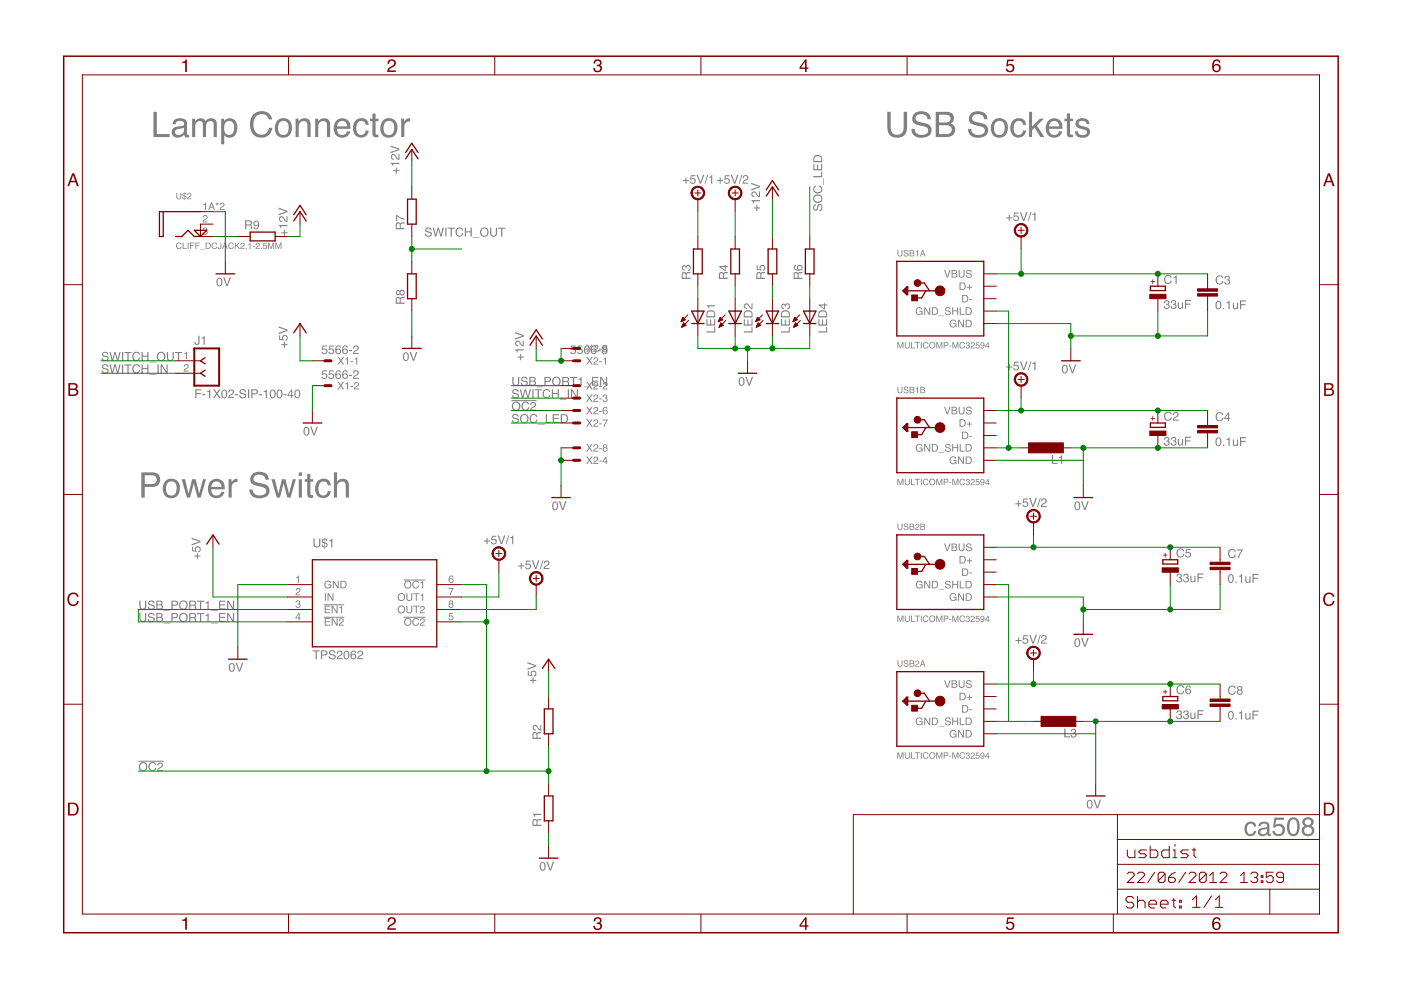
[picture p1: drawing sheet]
<svg xmlns="http://www.w3.org/2000/svg" width="297mm" height="210mm" viewBox="0 0 297 210" stroke-linecap="round" stroke-linejoin="round" font-family="sans-serif">
<g fill="#808080">
<path d="M66.3 137.9h1.5v.2h-.6v1.7h-.3v-1.7h-.6zM68 137.9h.9a.54 .54 0 0 1 .5 .5 .54 .54 0 0 1-.5 .6h-.6v.8h-.3zM68.3 138.1v.7h.5a.33 .33 0 0 0 .4-.4 .33 .33 0 0 0-.4-.3zM69.9 138a.73 .73 0 0 1 1.2 .4h-.2a.43 .43 0 0 0-.5-.3 .43 .43 0 0 0-.4 .4l.1 .1a.87 .87 0 0 1 1 .8 .79 .79 0 0 1-.8 .4 .79 .79 0 0 1-.6-.6h.2a.49 .49 0 0 0 .5 .4 .49 .49 0 0 0 .5-.4l-.4-.2a.57 .57 0 0 1-.7-.3 .57 .57 0 0 1 .1-.7zM71.6 138.1a.63 .63 0 0 1 1 .3 .63 .63 0 0 1-.6 .8l-.4 .3h1v.3h-1.2a1.53 1.53 0 0 1 1-1.2 .37 .37 0 0 0-.4-.5 .37 .37 0 0 0-.3 .5h-.3zM73 138.1a.66 .66 0 0 1 .8 0 .66 .66 0 0 1 .3 .8 .68 .68 0 0 1-.6 .9 .68 .68 0 0 1-.7-.9zM73.3 138.2a.96 .96 0 0 0 .1 1.4 .89 .89 0 0 0 .1-1.4zM74.5 138.1l.6-.1 .4 .3v.1h-.2a.38 .38 0 0 0-.5-.3 .38 .38 0 0 0-.3 .5v.2a.61 .61 0 0 1 1 .2 .61 .61 0 0 1-.5 .9 .61 .61 0 0 1-.7-.7zM74.6 139.2a.39 .39 0 0 0 .7 0 .39 .39 0 0 0-.7 0zM76 138.1a.63 .63 0 0 1 1 .3 .63 .63 0 0 1-.7 .8l-.3 .3h1v.3h-1.3a1.53 1.53 0 0 1 1-1.2 .37 .37 0 0 0-.3-.5 .37 .37 0 0 0-.4 .5h-.2z" fill-rule="evenodd"/>
<path d="M68.4 73.3h.9v.2h-.8v.5a.63 .63 0 0 1 .9 .3 .63 .63 0 0 1-.5 .8 .63 .63 0 0 1-.7-.5h.2a.4 .4 0 0 0 .6 .2 .4 .4 0 0 0 0-.6 .4 .4 0 0 0-.6 .1l-.2-.1zM69.8 73.3h1v.2h-.8l-.1 .5a.63 .63 0 0 1 .9 .3 .63 .63 0 0 1-.4 .8 .63 .63 0 0 1-.8-.5h.2a.4 .4 0 0 0 .6 .2 .4 .4 0 0 0 .1-.6 .4 .4 0 0 0-.6 .1l-.2-.1zM71.3 73.4l.6-.2 .4 .3v.2h-.2a.38 .38 0 0 0-.5-.3 .38 .38 0 0 0-.3 .5v.2a.61 .61 0 0 1 .9 .2 .61 .61 0 0 1-.4 .9 .61 .61 0 0 1-.7-.7zM71.3 74.5a.4 .4 0 0 0 .8 0 .4 .4 0 0 0-.8 0zM72.7 73.4l.7-.2 .3 .3v.2h-.2a.38 .38 0 0 0-.5-.3 .38 .38 0 0 0-.2 .5v.2a.61 .61 0 0 1 .9 .2 .61 .61 0 0 1-.4 .9 .61 .61 0 0 1-.8-.7zM72.8 74.5a.4 .4 0 0 0 .8 0 .4 .4 0 0 0-.8 0zM74 74.2h.6v.2h-.6zM75.1 73.3a.63 .63 0 0 1 1 .3 .63 .63 0 0 1-.7 .9l-.3 .3h1v.3h-1.3a1.53 1.53 0 0 1 1-1.2 .37 .37 0 0 0-.3-.5 .37 .37 0 0 0-.4 .5h-.2z" fill-rule="evenodd"/>
<path d="M68.4 78.5h.9v.3h-.8v.5a.63 .63 0 0 1 .9 .3 .63 .63 0 0 1-.5 .8 .63 .63 0 0 1-.7-.5h.2a.4 .4 0 0 0 .6 .2 .4 .4 0 0 0 0-.7 .4 .4 0 0 0-.6 .1h-.2zM69.8 78.5h1v.3h-.8l-.1 .5a.63 .63 0 0 1 .9 .3 .63 .63 0 0 1-.4 .8 .63 .63 0 0 1-.8-.5h.2a.4 .4 0 0 0 .6 .2 .4 .4 0 0 0 .1-.7 .4 .4 0 0 0-.6 .1h-.2zM71.3 78.7l.6-.2 .4 .3v.2h-.2a.38 .38 0 0 0-.5-.3 .38 .38 0 0 0-.3 .5v.2a.61 .61 0 0 1 .9 .2 .61 .61 0 0 1-.4 .8 .61 .61 0 0 1-.7-.6zM71.3 79.8a.4 .4 0 0 0 .8 0 .4 .4 0 0 0-.8 0zM72.7 78.7l.7-.2 .3 .3v.2h-.2a.38 .38 0 0 0-.5-.3 .38 .38 0 0 0-.2 .5v.2a.61 .61 0 0 1 .9 .2 .61 .61 0 0 1-.4 .8 .61 .61 0 0 1-.8-.6zM72.8 79.8a.4 .4 0 0 0 .8 0 .4 .4 0 0 0-.8 0zM74 79.5h.6v.2h-.6zM75.1 78.6a.63 .63 0 0 1 1 .3 .63 .63 0 0 1-.7 .8l-.3 .4h1v.2h-1.3a1.53 1.53 0 0 1 1-1.1 .37 .37 0 0 0-.3-.5 .37 .37 0 0 0-.4 .5h-.2z" fill-rule="evenodd"/>
<path d="M121.1 73.3h.9v.2h-.7l-.1 .5a.63 .63 0 0 1 .9 .3 .63 .63 0 0 1-.4 .8 .63 .63 0 0 1-.8-.5h.2a.4 .4 0 0 0 .6 .2 .4 .4 0 0 0 .1-.6 .4 .4 0 0 0-.7 .1l-.1-.1zM122.5 73.3h1v.2h-.8l-.1 .5a.63 .63 0 0 1 .9 .3 .63 .63 0 0 1-.4 .8 .63 .63 0 0 1-.8-.5h.3a.4 .4 0 0 0 .6 .2 .4 .4 0 0 0 0-.6 .4 .4 0 0 0-.6 .1l-.2-.1zM124 73.4l.6-.2 .4 .3v.2h-.2a.38 .38 0 0 0-.5-.3 .38 .38 0 0 0-.2 .5l-.1 .2a.61 .61 0 0 1 1 .2 .61 .61 0 0 1-.5 .9 .61 .61 0 0 1-.7-.7zM124.1 74.5a.39 .39 0 0 0 .7 0 .39 .39 0 0 0-.7 0zM125.5 73.4l.6-.2 .3 .3 .1 .2h-.3a.38 .38 0 0 0-.4-.3 .38 .38 0 0 0-.3 .5v.2a.61 .61 0 0 1 .9 .2 .61 .61 0 0 1-.4 .9 .61 .61 0 0 1-.7-.7zM125.5 74.5a.4 .4 0 0 0 .8 0 .4 .4 0 0 0-.8 0zM126.7 74.2h.6v.2h-.6zM127.8 73.7a.35 .35 0 0 0 .7 0 .35 .35 0 0 0-.7 0zM127.8 74.6a.37 .37 0 0 0 .7 0 .37 .37 0 0 0-.7 0zM127.8 73.4a.52 .52 0 0 1 .7-.1 .52 .52 0 0 1 0 .8 .56 .56 0 0 1 .1 .8 .56 .56 0 0 1-.8 0 .56 .56 0 0 1 .1-.8l-.3-.4z" fill-rule="evenodd"/>
<path d="M190.3 72.5h.2l.4 1.2 .4-1.2h.2v1.4h-.1v-1.2l-.4 1.2h-.2l-.4-1.2v1.2h-.1zM191.8 72.5h.2v.9a.35 .35 0 0 0 .4 .3 .35 .35 0 0 0 .3-.3v-.9h.2v.8a.53 .53 0 0 1-.5 .6 .53 .53 0 0 1-.6-.6zM193.2 72.5h.2v1.2h.6v.2h-.8zM194 72.5h1v.2h-.4v1.2h-.2v-1.2h-.4zM195.2 72.5h.2v1.4h-.2zM195.8 72.7l.3-.2h.4l.3 .3v.1h-.1a.46 .46 0 0 0-.7 0 .46 .46 0 0 0 0 .6 .46 .46 0 0 0 .6 0l.2-.1a.64 .64 0 0 1-.9 .4 .64 .64 0 0 1-.2-1zM197 73.2a.7 .7 0 0 1 1.4 0 .7 .7 0 0 1-1.4 0zM197.2 73.2a.51 .51 0 0 0 1 0 .51 .51 0 0 0-1 0zM198.5 72.5h.3l.4 1.2 .3-1.2h.3v1.4h-.2v-1.2l-.4 1.2h-.1l-.4-1.2v1.2h-.2zM200.1 72.5h.6a.39 .39 0 0 1 .4 .4 .39 .39 0 0 1-.4 .4h-.4v.6h-.2zM200.3 72.7v.4h.3a.23 .23 0 0 0 .3-.2 .23 .23 0 0 0-.3-.2zM201.2 73.3h.5v.1h-.5zM201.9 72.5h.3l.4 1.2 .3-1.2h.3v1.4h-.2v-1.2l-.3 1.2h-.2l-.4-1.2v1.2h-.2zM203.6 72.7l.3-.2h.4l.2 .3 .1 .1h-.2a.46 .46 0 0 0-.6 0 .46 .46 0 0 0-.1 .6 .46 .46 0 0 0 .7 0l.2-.1a.64 .64 0 0 1-.9 .4 .64 .64 0 0 1-.2-1zM204.8 72.7l.4-.1a.33 .33 0 0 1 .4 .2 .33 .33 0 0 1-.2 .4 .44 .44 0 0 1-.1 .7 .44 .44 0 0 1-.6-.4h.2a.26 .26 0 0 0 .4 .2 .26 .26 0 0 0 0-.4h-.2v-.2a.21 .21 0 0 0 .3-.1 .21 .21 0 0 0-.2-.3l-.3 .3h-.1zM206 72.6a.47 .47 0 0 1 .7 .3 .47 .47 0 0 1-.6 .6l-.1 .2h.7v.2h-.9l.1-.4a.46 .46 0 0 0 .5-.3 .46 .46 0 0 0 0-.5l-.6 .3zM207 72.6h.6v.1h-.5l-.1 .4a.45 .45 0 0 1 .7 .2 .45 .45 0 0 1-.3 .6 .45 .45 0 0 1-.6-.4h.2a.28 .28 0 0 0 .4 .2 .28 .28 0 0 0 0-.5 .28 .28 0 0 0-.4 .1h-.1zM208 72.7a.52 .52 0 0 1 .6 0 .52 .52 0 0 1 .1 .7 .43 .43 0 0 1-.3 .5 .43 .43 0 0 1-.5-.3l.5 .1 .2-.4a.42 .42 0 0 1-.6 0 .42 .42 0 0 1 0-.6zM208 73a.3 .3 0 0 0 .6 0 .3 .3 0 0 0-.6 0zM209.4 72.8l-.4 .6h.4zM209.5 72.6h.1v.8h.2v.1h-.2v.4h-.2v-.4h-.5z" fill-rule="evenodd"/>
<path d="M190.3 101.5h.2l.4 1.2 .4-1.2h.2v1.4h-.1v-1.2l-.4 1.2h-.2l-.4-1.2v1.2h-.1zM191.8 101.5h.2v.9a.35 .35 0 0 0 .4 .3 .35 .35 0 0 0 .3-.3v-.9h.2v.8a.53 .53 0 0 1-.5 .6 .53 .53 0 0 1-.6-.6zM193.2 101.5h.2v1.2h.6v.2h-.8zM194 101.5h1v.2h-.4v1.2h-.2v-1.2h-.4zM195.2 101.5h.2v1.4h-.2zM195.8 101.7l.3-.2h.4l.3 .3v.1h-.1a.46 .46 0 0 0-.7-.1 .46 .46 0 0 0 0 .7 .46 .46 0 0 0 .6 0l.2-.1a.64 .64 0 0 1-.9 .4 .64 .64 0 0 1-.2-1zM197 102.2a.7 .7 0 0 1 1.4 0 .7 .7 0 0 1-1.4 0zM197.2 102.2a.51 .51 0 0 0 1 0 .51 .51 0 0 0-1 0zM198.5 101.5h.3l.4 1.2 .3-1.2h.3v1.4h-.2v-1.2l-.4 1.2h-.1l-.4-1.2v1.2h-.2zM200.1 101.5h.6a.39 .39 0 0 1 .4 .4 .39 .39 0 0 1-.4 .4h-.4v.6h-.2zM200.3 101.7v.4h.3a.23 .23 0 0 0 .3-.2 .23 .23 0 0 0-.3-.2zM201.2 102.3h.5v.1h-.5zM201.9 101.5h.3l.4 1.2 .3-1.2h.3v1.4h-.2v-1.2l-.3 1.2h-.2l-.4-1.2v1.2h-.2zM203.6 101.7l.3-.2h.4l.2 .3 .1 .1h-.2a.46 .46 0 0 0-.6-.1 .46 .46 0 0 0-.1 .7 .46 .46 0 0 0 .7 0l.2-.1a.64 .64 0 0 1-.9 .4 .64 .64 0 0 1-.2-1zM204.8 101.7l.4-.1a.33 .33 0 0 1 .4 .2 .33 .33 0 0 1-.2 .4 .44 .44 0 0 1-.1 .7 .44 .44 0 0 1-.6-.4h.2a.26 .26 0 0 0 .4 .2 .26 .26 0 0 0 0-.4h-.2v-.2a.21 .21 0 0 0 .3-.1 .21 .21 0 0 0-.2-.3l-.3 .3h-.1zM206 101.6a.47 .47 0 0 1 .7 .3 .47 .47 0 0 1-.6 .6l-.1 .2h.7v.2h-.9l.1-.4a.46 .46 0 0 0 .5-.3 .46 .46 0 0 0 0-.5l-.6 .3zM207 101.6h.6v.1h-.5l-.1 .4a.45 .45 0 0 1 .7 .2 .45 .45 0 0 1-.3 .6 .45 .45 0 0 1-.6-.4h.2a.28 .28 0 0 0 .4 .2 .28 .28 0 0 0 0-.5 .28 .28 0 0 0-.4 .1h-.1zM208 101.7a.52 .52 0 0 1 .6 0 .52 .52 0 0 1 .1 .7 .43 .43 0 0 1-.3 .5 .43 .43 0 0 1-.5-.4l.5 .2 .2-.4a.42 .42 0 0 1-.6 0 .42 .42 0 0 1 0-.6zM208 102a.3 .3 0 0 0 .6 0 .3 .3 0 0 0-.6 0zM209.4 101.8l-.4 .6h.4zM209.5 101.6h.1v.8h.2v.1h-.2v.4h-.2v-.4h-.5z" fill-rule="evenodd"/>
<path d="M103.2 114.1h.2v.5h.5v.2h-.5v.6h-.2v-.6h-.6v-.2h.6zM104.3 113.6h.9v.2h-.7l-.1 .5a.63 .63 0 0 1 .9 .3 .63 .63 0 0 1-.4 .9 .63 .63 0 0 1-.8-.6h.2a.4 .4 0 0 0 .6 .2 .4 .4 0 0 0 .1-.6 .4 .4 0 0 0-.7 .1h-.1zM105.5 113.5h.3l.5 1.6 .6-1.6h.2l-.6 1.9h-.3zM107.8 113.5h.2l-.6 1.9h-.2zM108.2 113.9l.6-.3v1.8h-.2v-1.3h-.4z" fill-rule="evenodd"/>
<path d="M213.9 45.5h.2v.6h.5v.2h-.5v.5h-.2v-.5h-.6v-.2h.6zM215 45.1h1v.2h-.8l-.1 .5a.63 .63 0 0 1 .9 .3 .63 .63 0 0 1-.4 .8 .63 .63 0 0 1-.8-.5h.2a.4 .4 0 0 0 .6 .2 .4 .4 0 0 0 .1-.6 .4 .4 0 0 0-.6 .1l-.2-.1zM216.2 45h.3l.5 1.6 .6-1.6h.3l-.7 1.8h-.3zM218.5 45h.2l-.6 1.8h-.2zM218.9 45.4l.6-.4v1.8h-.2v-1.2h-.4z" fill-rule="evenodd"/>
<path d="M110.4 119.3h.2v.6h.6v.2h-.6v.6h-.2v-.6h-.6v-.2h.6zM111.5 118.9h1v.2h-.8l-.1 .5a.63 .63 0 0 1 .9 .3 .63 .63 0 0 1-.4 .8 .63 .63 0 0 1-.8-.5h.3a.4 .4 0 0 0 .6 .2 .4 .4 0 0 0 0-.6 .4 .4 0 0 0-.6 .1l-.2-.1zM112.8 118.8h.2l.6 1.6 .5-1.6h.3l-.7 1.9h-.3zM115 118.8h.2l-.6 1.9h-.2zM115.5 118.9a.63 .63 0 0 1 1 .3 .63 .63 0 0 1-.6 .9l-.4 .3h1v.3h-1.3a1.53 1.53 0 0 1 1-1.2 .37 .37 0 0 0-.3-.5 .37 .37 0 0 0-.4 .5h-.2z" fill-rule="evenodd"/>
<path d="M48.7 140.8a.66 .66 0 0 1 .8-.1 .66 .66 0 0 1 .3 .8 .68 .68 0 0 1-.6 1 .68 .68 0 0 1-.7-1zM49 140.8a.96 .96 0 0 0 .1 1.4 .89 .89 0 0 0 .1-1.4zM50 140.5h.2l.6 1.6 .5-1.6h.3l-.7 1.9h-.3z" fill-rule="evenodd"/>
<path d="M228 106.5a.66 .66 0 0 1 .8-.1 .66 .66 0 0 1 .2 .8 .68 .68 0 0 1-.6 1 .68 .68 0 0 1-.6-.9zM228.2 106.6a.96 .96 0 0 0 .2 1.4 .89 .89 0 0 0 0-1.5zM229.2 106.3h.3l.5 1.6 .6-1.6h.2l-.6 1.8h-.3z" fill-rule="evenodd"/>
<path d="M225.3 77.5a.66 .66 0 0 1 .9 0 .66 .66 0 0 1 .2 .7 .68 .68 0 0 1-.6 1 .68 .68 0 0 1-.7-.9zM225.6 77.6a.96 .96 0 0 0 .2 1.4 .89 .89 0 0 0 0-1.5zM226.6 77.3h.3l.5 1.6 .5-1.6h.3l-.7 1.8h-.2z" fill-rule="evenodd"/>
<path d="M117.3 106.5a.66 .66 0 0 1 .8-.1 .66 .66 0 0 1 .2 .8 .68 .68 0 0 1-.6 1 .68 .68 0 0 1-.6-.9zM117.5 106.6a.96 .96 0 0 0 .2 1.4 .89 .89 0 0 0 0-1.5zM118.5 106.3h.3l.5 1.6 .5-1.6h.3l-.7 1.8h-.2z" fill-rule="evenodd"/>
<path d="M64.5 90.7a.66 .66 0 0 1 .9-.1 .66 .66 0 0 1 .2 .8 .68 .68 0 0 1-.6 1 .68 .68 0 0 1-.7-1zM64.8 90.8a.96 .96 0 0 0 .2 1.4 .89 .89 0 0 0 0-1.5zM65.8 90.5h.3l.5 1.5 .5-1.5h.3l-.7 1.8h-.2z" fill-rule="evenodd"/>
<path d="M109.7 75.6h.6v-.5h.2v.5h.5v.2h-.5v.6h-.2v-.6h-.6zM109.2 74.1h1.8v.2h-1.2v.4h-.2zM109.4 72.3a.83 .83 0 0 1 1.2 .7l.2 .2v-1h.2v1.3a1.53 1.53 0 0 1-1.1-1 .37 .37 0 0 0-.5 .3 .37 .37 0 0 0 .5 .4v.2a.63 .63 0 0 1-.6-.4 .63 .63 0 0 1 .1-.7zM109.2 70.4l1.8 .7v.2l-1.8 .7v-.3l1.6-.5-1.6-.5z" fill-rule="evenodd"/>
<path d="M83.4 36.1h.5v-.6h.2v.6h.6v.2h-.6v.5h-.2v-.5h-.5zM82.9 34.5h1.8v.3h-1.3v.4h-.2zM83 32.8a.83 .83 0 0 1 1.2 .7l.3 .2v-1h.2v1.2a1.53 1.53 0 0 1-1.2-1 .37 .37 0 0 0-.4 .4 .37 .37 0 0 0 .4 .3v.3a.63 .63 0 0 1-.6-.4 .63 .63 0 0 1 .1-.7zM82.8 30.9l1.9 .6v.3l-1.9 .7v-.3l1.6-.5-1.6-.6z" fill-rule="evenodd"/>
<path d="M247 63.7a.52 .52 0 0 1 .8 0 .52 .52 0 0 1-.1 .8 .6 .6 0 0 1-.1 1 .6 .6 0 0 1-.9-.6h.3a.37 .37 0 0 0 .5 .4 .37 .37 0 0 0 0-.7h-.3l.1-.2a.3 .3 0 0 0 .4-.2 .3 .3 0 0 0-.3-.4l-.3 .2-.1 .2h-.2zM248.4 63.7a.52 .52 0 0 1 .8 0 .52 .52 0 0 1 0 .8 .6 .6 0 0 1-.2 1 .6 .6 0 0 1-.8-.6h.2a.37 .37 0 0 0 .6 .4 .37 .37 0 0 0 0-.7h-.3v-.2a.3 .3 0 0 0 .4-.2 .3 .3 0 0 0-.3-.4l-.3 .2v.2h-.3zM249.7 64.1h.3v1l.2 .2 .4-.2v-1h.2v1.4h-.2v-.2a.47 .47 0 0 1-.5 .2 .47 .47 0 0 1-.4-.5zM251.2 63.6h1.3v.2h-1v.6h.9v.2h-.9v.9h-.3z" fill-rule="evenodd"/>
<path d="M247 92.7a.52 .52 0 0 1 .8 0 .52 .52 0 0 1-.1 .8 .6 .6 0 0 1-.1 1 .6 .6 0 0 1-.9-.6h.3a.37 .37 0 0 0 .5 .4 .37 .37 0 0 0 0-.7h-.3l.1-.2a.3 .3 0 0 0 .4-.2 .3 .3 0 0 0-.3-.4l-.3 .2-.1 .2h-.2zM248.4 92.7a.52 .52 0 0 1 .8 0 .52 .52 0 0 1 0 .8 .6 .6 0 0 1-.2 1 .6 .6 0 0 1-.8-.6h.2a.37 .37 0 0 0 .6 .4 .37 .37 0 0 0 0-.7h-.3v-.2a.3 .3 0 0 0 .4-.2 .3 .3 0 0 0-.3-.4l-.3 .2v.2h-.3zM249.7 93.1h.3v1l.2 .2 .4-.2v-1h.2v1.4h-.2v-.2a.47 .47 0 0 1-.5 .2 .47 .47 0 0 1-.4-.5zM251.2 92.6h1.3v.2h-1v.6h.9v.2h-.9v.9h-.3z" fill-rule="evenodd"/>
<path d="M257.9 63.9a.66 .66 0 0 1 .8 0 .66 .66 0 0 1 .3 .8 .68 .68 0 0 1-.6 .9 .68 .68 0 0 1-.7-.9zM258.2 64a.96 .96 0 0 0 .1 1.4 .89 .89 0 0 0 0-1.5zM259.3 65.3h.3v.3h-.3zM260 64.1l.7-.3v1.8h-.2v-1.3h-.5zM261.4 64.2h.2v1l.3 .2 .3-.2 .1-1h.2v1.4h-.2v-.2a.47 .47 0 0 1-.6 .2 .47 .47 0 0 1-.3-.5zM262.9 63.7h1.3v.2h-1v.6h.9v.2h-.9v.9h-.3z" fill-rule="evenodd"/>
<path d="M257.9 92.9a.66 .66 0 0 1 .8 0 .66 .66 0 0 1 .3 .7 .68 .68 0 0 1-.6 1 .68 .68 0 0 1-.7-.9zM258.2 93a.96 .96 0 0 0 .1 1.4 .89 .89 0 0 0 0-1.5zM259.3 94.3h.3v.3h-.3zM260 93.1l.7-.4v1.9h-.2v-1.3h-.5zM261.4 93.2h.2v1l.3 .2 .3-.2 .1-1h.2v1.4h-.2v-.2a.47 .47 0 0 1-.6 .2 .47 .47 0 0 1-.3-.5zM262.9 92.7h1.3v.2h-1v.6h.9v.2h-.9v.9h-.3z" fill-rule="evenodd"/>
<path d="M41.2 117.8h.5v-.6h.3v.6h.5v.2h-.5v.6h-.3v-.6h-.5zM40.7 115.9h.2v.8l.5 .1a.63 .63 0 0 1 .3-.9 .63 .63 0 0 1 .9 .4 .63 .63 0 0 1-.6 .8v-.3a.4 .4 0 0 0 .2-.6 .4 .4 0 0 0-.6 0 .4 .4 0 0 0 .1 .6v.2l-1-.1zM40.6 114l1.9 .7v.3l-1.9 .6v-.2l1.6-.6-1.6-.5z" fill-rule="evenodd"/>
<path d="M112.4 144.1h.5v-.5h.2v.5h.6v.3h-.6v.5h-.2v-.5h-.5zM111.9 142.3h.2v.8h.5a.63 .63 0 0 1 .3-.9 .63 .63 0 0 1 .9 .5 .63 .63 0 0 1-.6 .7v-.2a.4 .4 0 0 0 .2-.6 .4 .4 0 0 0-.6 0 .4 .4 0 0 0 .1 .6v.2l-1-.2zM111.8 140.4l1.9 .7v.2l-1.9 .7v-.3l1.6-.5-1.6-.5z" fill-rule="evenodd"/>
<path d="M114.6 182.9a.66 .66 0 0 1 .8 0 .66 .66 0 0 1 .3 .8 .68 .68 0 0 1-.6 .9 .68 .68 0 0 1-.7-.9zM114.9 183a.96 .96 0 0 0 .1 1.4 .89 .89 0 0 0 .1-1.4zM115.9 182.7h.2l.6 1.6 .5-1.6h.3l-.7 1.9h-.3z" fill-rule="evenodd"/>
<path d="M59.6 73h.6v-.6h.2v.6h.6v.2h-.6v.6h-.2v-.6h-.6zM59.2 71.1h.2v.8l.5 .1a.63 .63 0 0 1 .3-.9 .63 .63 0 0 1 .8 .4 .63 .63 0 0 1-.5 .8v-.3a.4 .4 0 0 0 .2-.6 .4 .4 0 0 0-.6 0 .4 .4 0 0 0 .1 .6v.2l-1-.1zM59.1 69.2l1.9 .7v.3l-1.9 .6v-.2l1.6-.6-1.6-.5z" fill-rule="evenodd"/>
<path d="M145.3 37.6h.2v.6h.6v.2h-.6v.5h-.2v-.5h-.5v-.2h.5zM146.5 37.2h.9v.2h-.8v.5a.63 .63 0 0 1 .9 .3 .63 .63 0 0 1-.5 .8 .63 .63 0 0 1-.7-.5h.2a.4 .4 0 0 0 .6 .2 .4 .4 0 0 0 0-.7 .4 .4 0 0 0-.6 .1h-.2zM147.7 37.1h.3l.5 1.6 .5-1.6h.3l-.7 1.8h-.2zM150 37.1h.1l-.5 1.8h-.2zM150.3 37.5l.7-.4v1.8h-.2v-1.2h-.5z" fill-rule="evenodd"/>
<path d="M152.6 37.6h.2v.6h.6v.2h-.6v.5h-.2v-.5h-.6v-.2h.6zM153.7 37.2h1v.2h-.8l-.1 .5a.63 .63 0 0 1 .9 .3 .63 .63 0 0 1-.4 .8 .63 .63 0 0 1-.8-.5h.2a.4 .4 0 0 0 .6 .2 .4 .4 0 0 0 .1-.7 .4 .4 0 0 0-.6 .1h-.2zM154.9 37.1h.3l.6 1.6 .5-1.6h.3l-.7 1.8h-.3zM157.2 37.1h.2l-.6 1.8h-.2zM157.7 37.2a.63 .63 0 0 1 1 .3 .63 .63 0 0 1-.7 .8l-.3 .4h1v.2h-1.3a1.53 1.53 0 0 1 1-1.1 .37 .37 0 0 0-.3-.5 .37 .37 0 0 0-.4 .5h-.2z" fill-rule="evenodd"/>
<path d="M159.8 44h.6v-.6h.2v.6h.5v.2h-.5v.6h-.2v-.6h-.6zM159.3 42.4h1.8v.3h-1.3v.4h-.1zM159.5 40.7a.83 .83 0 0 1 1.2 .7l.2 .2v-1h.2v1.2a1.53 1.53 0 0 1-1.1-1 .37 .37 0 0 0-.5 .4 .37 .37 0 0 0 .5 .3v.3a.63 .63 0 0 1-.7-.4 .63 .63 0 0 1 .2-.7zM159.3 38.8l1.8 .6v.3l-1.8 .7v-.3l1.6-.5-1.6-.6z" fill-rule="evenodd"/>
<path d="M156.8 80.1a.66 .66 0 0 1 .8 0 .66 .66 0 0 1 .3 .8 .68 .68 0 0 1-.6 .9 .68 .68 0 0 1-.7-.9zM157.1 80.2a.96 .96 0 0 0 .1 1.4 .89 .89 0 0 0 0-1.4zM158 79.9h.3l.6 1.6 .5-1.6h.3l-.7 1.9h-.3z" fill-rule="evenodd"/>
<path d="M85.6 74.9a.66 .66 0 0 1 .8-.1 .66 .66 0 0 1 .3 .8 .68 .68 0 0 1-.6 1 .68 .68 0 0 1-.7-1zM85.9 74.9a.96 .96 0 0 0 .1 1.4 .89 .89 0 0 0 .1-1.4zM86.9 74.6h.2l.6 1.6 .5-1.6h.3l-.7 1.9h-.3z" fill-rule="evenodd"/>
<path d="M41.4 82.5h1.3v.3h-1v.5h.9v.3h-.9v.8h-.3zM42.9 83.6h.6v.2h-.6zM43.9 82.9l.7-.3v1.8h-.3v-1.3h-.4zM45.2 82.5h.3l.5 .8 .5-.8h.3l-.7 1 .7 .9h-.3l-.5-.8-.5 .8h-.4l.7-.9zM47.1 82.8a.66 .66 0 0 1 .8-.1 .66 .66 0 0 1 .3 .8 .68 .68 0 0 1-.6 1 .68 .68 0 0 1-.7-1zM47.4 82.8a.96 .96 0 0 0 .1 1.5 .89 .89 0 0 0 .1-1.5zM48.6 82.7a.63 .63 0 0 1 1 .3 .63 .63 0 0 1-.6 .8l-.4 .4h1v.2h-1.2a1.53 1.53 0 0 1 .9-1.1 .37 .37 0 0 0-.3-.5 .37 .37 0 0 0-.4 .4h-.2zM49.8 83.6h.7v.2h-.7zM51 82.7a.73 .73 0 0 1 1.2 .4h-.3a.43 .43 0 0 0-.4-.4 .43 .43 0 0 0-.4 .4v.1a.87 .87 0 0 1 1.1 .9 .79 .79 0 0 1-.8 .4 .79 .79 0 0 1-.7-.7h.3a.49 .49 0 0 0 .5 .5 .49 .49 0 0 0 .4-.5l-.3-.2a.57 .57 0 0 1-.7-.2 .57 .57 0 0 1 .1-.7zM52.6 82.5h.2v1.9h-.2zM53.3 82.5h.8a.54 .54 0 0 1 .6 .6 .54 .54 0 0 1-.6 .5h-.6v.8h-.2zM53.5 82.8v.6h.5a.33 .33 0 0 0 .4-.3 .33 .33 0 0 0-.4-.3zM54.9 83.6h.6v.2h-.6zM55.9 82.9l.7-.3v1.8h-.3v-1.3h-.4zM57.4 82.8a.66 .66 0 0 1 .8-.1 .66 .66 0 0 1 .2 .8 .68 .68 0 0 1-.6 1 .68 .68 0 0 1-.6-1zM57.6 82.8a.96 .96 0 0 0 .2 1.5 .89 .89 0 0 0 0-1.5zM58.8 82.8a.66 .66 0 0 1 .9-.1 .66 .66 0 0 1 .2 .8 .68 .68 0 0 1-.6 1 .68 .68 0 0 1-.7-1zM59.1 82.8a.96 .96 0 0 0 .2 1.5 .89 .89 0 0 0 0-1.5zM60.1 83.6h.6v.2h-.6zM61.7 82.9l-.6 .9h.6zM61.8 82.6h.2v1.2h.2v.2h-.2v.4h-.3v-.4h-.8v-.3zM62.6 82.8a.66 .66 0 0 1 .8-.1 .66 .66 0 0 1 .3 .8 .68 .68 0 0 1-.6 1 .68 .68 0 0 1-.7-1zM62.9 82.8a.96 .96 0 0 0 .1 1.5 .89 .89 0 0 0 0-1.5z" fill-rule="evenodd"/>
<path d="M37.5 51.6l.3-.2h.4l.2 .3 .1 .1h-.2a.46 .46 0 0 0-.7 0 .46 .46 0 0 0 0 .6 .46 .46 0 0 0 .7 0l.2-.1a.64 .64 0 0 1-.9 .4 .64 .64 0 0 1-.2-.9zM38.7 51.4h.2v1.2h.7v.2h-.9zM39.8 51.4h.2v1.4h-.2zM40.3 51.4h.9v.2h-.7v.4h.6v.2h-.6v.6h-.2zM41.4 51.4h1v.2h-.8v.4h.7v.2h-.7v.6h-.2zM42.4 52.9l1 .1zM43.8 51.6v1h.4a.54 .54 0 0 0 .3-.5 .54 .54 0 0 0-.4-.5zM43.6 51.4h.5a.68 .68 0 0 1 .6 .7 .68 .68 0 0 1-.6 .7h-.5zM45 51.6l.3-.2h.4l.3 .3v.1h-.1a.46 .46 0 0 0-.7 0 .46 .46 0 0 0 0 .6 .46 .46 0 0 0 .6 0l.3-.1a.64 .64 0 0 1-.9 .4 .64 .64 0 0 1-.3-.9zM46.8 51.4h.1v1a.39 .39 0 0 1-.4 .4 .39 .39 0 0 1-.3-.5h.1a.22 .22 0 0 0 .2 .4 .22 .22 0 0 0 .2-.2zM47.7 51.6l-.2 .6h.4zM47.6 51.4h.2l.5 1.4h-.2l-.1-.4h-.6l-.1 .4h-.2zM48.5 51.6l.3-.2h.4l.3 .3 .1 .1h-.2a.46 .46 0 0 0-.7 0 .46 .46 0 0 0 0 .6 .46 .46 0 0 0 .7 0l.2-.1a.64 .64 0 0 1-.9 .4 .64 .64 0 0 1-.2-.9zM49.8 51.4h.2v.7l.6-.7h.3l-.6 .6 .6 .8h-.2l-.5-.7-.2 .2v.5h-.2zM51.1 51.6a.47 .47 0 0 1 .8 .3 .47 .47 0 0 1-.6 .5l-.2 .2h.7v.2h-.8l.1-.4a.46 .46 0 0 0 .5-.3 .46 .46 0 0 0-.1-.5l-.5 .3zM52.1 52.6h.2v.2h-.2zM52.6 51.7l.5-.2v1.3h-.2v-.9h-.3zM53.6 52.2h.4v.1h-.4zM54.3 51.6a.47 .47 0 0 1 .8 .3 .47 .47 0 0 1-.6 .5l-.2 .2h.8v.2h-.9l.1-.4a.46 .46 0 0 0 .5-.3 .46 .46 0 0 0-.1-.5l-.5 .3zM55.3 52.6h.2v.2h-.2zM55.9 51.5h.6v.2h-.5l-.1 .3a.45 .45 0 0 1 .7 .2 .45 .45 0 0 1-.3 .6 .45 .45 0 0 1-.6-.4h.2a.28 .28 0 0 0 .4 .2 .28 .28 0 0 0 0-.5 .28 .28 0 0 0-.4 .1h-.1zM56.8 51.4h.3l.4 1.2 .4-1.2h.2v1.4h-.2v-1.1l-.3 1.1h-.2l-.4-1.1v1.1h-.2zM58.4 51.4h.2l.4 1.2 .4-1.2h.3v1.4h-.2v-1.1l-.4 1.1h-.2l-.3-1.1v1.1h-.2z" fill-rule="evenodd"/>
<path d="M59.6 49.3h.6v-.6h.2v.6h.6v.2h-.6v.5h-.2v-.5h-.6zM59.1 47.7h1.9v.2h-1.3v.5h-.2zM59.3 46a.83 .83 0 0 1 1.2 .7l.2 .1v-1h.3v1.3a1.53 1.53 0 0 1-1.2-1 .37 .37 0 0 0-.5 .3 .37 .37 0 0 0 .5 .4v.3a.63 .63 0 0 1-.6-.4 .63 .63 0 0 1 .1-.7zM59.1 44l1.9 .7v.3l-1.9 .7v-.3l1.6-.6-1.6-.5z" fill-rule="evenodd"/>
<path d="M46.1 59.1a.66 .66 0 0 1 .8-.1 .66 .66 0 0 1 .2 .8 .68 .68 0 0 1-.6 .9 .68 .68 0 0 1-.6-.9zM46.3 59.1a.96 .96 0 0 0 .2 1.4 .89 .89 0 0 0 0-1.4zM47.3 58.8h.3l.5 1.6 .6-1.6h.2l-.6 1.9h-.3z" fill-rule="evenodd"/>
<path d="M190.3 130.5h.2l.4 1.2 .4-1.2h.2v1.4h-.1v-1.2l-.4 1.2h-.2l-.4-1.2v1.2h-.1zM191.8 130.5h.2v.8a.35 .35 0 0 0 .4 .4 .35 .35 0 0 0 .3-.4v-.8h.2v.8a.53 .53 0 0 1-.5 .6 .53 .53 0 0 1-.6-.6zM193.2 130.5h.2v1.2h.6v.2h-.8zM194 130.5h1v.2h-.4v1.2h-.2v-1.2h-.4zM195.2 130.5h.2v1.4h-.2zM195.8 130.7l.3-.2h.4l.3 .3v.1h-.1a.46 .46 0 0 0-.7-.1 .46 .46 0 0 0 0 .7 .46 .46 0 0 0 .6 0l.2-.1a.64 .64 0 0 1-.9 .4 .64 .64 0 0 1-.2-1zM197 131.2a.7 .7 0 0 1 1.4 0 .7 .7 0 0 1-1.4 0zM197.2 131.2a.51 .51 0 0 0 1 0 .51 .51 0 0 0-1 0zM198.5 130.5h.3l.4 1.2 .3-1.2h.3v1.4h-.2v-1.2l-.4 1.2h-.1l-.4-1.2v1.2h-.2zM200.1 130.5h.6a.39 .39 0 0 1 .4 .4 .39 .39 0 0 1-.4 .4h-.4v.6h-.2zM200.3 130.7v.4h.3a.23 .23 0 0 0 .3-.2 .23 .23 0 0 0-.3-.2zM201.2 131.3h.5v.1h-.5zM201.9 130.5h.3l.4 1.2 .3-1.2h.3v1.4h-.2v-1.2l-.3 1.2h-.2l-.4-1.2v1.2h-.2zM203.6 130.7l.3-.2h.4l.2 .3 .1 .1h-.2a.46 .46 0 0 0-.6-.1 .46 .46 0 0 0-.1 .7 .46 .46 0 0 0 .7 0l.2-.1a.64 .64 0 0 1-.9 .4 .64 .64 0 0 1-.2-1zM204.8 130.7l.4-.1a.33 .33 0 0 1 .4 .1 .33 .33 0 0 1-.2 .5 .44 .44 0 0 1-.1 .7 .44 .44 0 0 1-.6-.4h.2a.26 .26 0 0 0 .4 .2 .26 .26 0 0 0 0-.4h-.2v-.2a.21 .21 0 0 0 .3-.2 .21 .21 0 0 0-.2-.2l-.3 .3h-.1zM206 130.6a.47 .47 0 0 1 .7 .3 .47 .47 0 0 1-.6 .6l-.1 .2h.7v.2h-.9l.1-.5a.46 .46 0 0 0 .5-.2 .46 .46 0 0 0 0-.5l-.6 .3zM207 130.6h.6v.1h-.5l-.1 .4a.45 .45 0 0 1 .7 .2 .45 .45 0 0 1-.3 .6 .45 .45 0 0 1-.6-.4h.2a.28 .28 0 0 0 .4 .2 .28 .28 0 0 0 0-.5 .28 .28 0 0 0-.4 .1h-.1zM208 130.7a.52 .52 0 0 1 .6 0 .52 .52 0 0 1 .1 .7 .43 .43 0 0 1-.3 .5 .43 .43 0 0 1-.5-.4l.5 .2 .2-.4a.42 .42 0 0 1-.6 0 .42 .42 0 0 1 0-.6zM208 131a.3 .3 0 0 0 .6 0 .3 .3 0 0 0-.6 0zM209.4 130.8l-.4 .6h.4zM209.5 130.6h.1v.8h.2v.1h-.2v.4h-.2v-.4h-.5z" fill-rule="evenodd"/>
<path d="M215.8 135.1h.3v.6h.5v.2h-.5v.6h-.3v-.6h-.5v-.2h.5zM217 134.7h.9v.2h-.7l-.1 .5a.63 .63 0 0 1 .9 .3 .63 .63 0 0 1-.4 .9 .63 .63 0 0 1-.8-.6h.2a.4 .4 0 0 0 .6 .2 .4 .4 0 0 0 .1-.6 .4 .4 0 0 0-.7 .1h-.2zM218.2 134.6h.3l.5 1.6 .6-1.6h.2l-.6 1.9h-.3zM220.5 134.6h.2l-.6 1.9h-.2zM220.9 134.8a.63 .63 0 0 1 1 .3 .63 .63 0 0 1-.6 .8l-.4 .4h1v.2h-1.2a1.53 1.53 0 0 1 1-1.2 .37 .37 0 0 0-.4-.5 .37 .37 0 0 0-.3 .5h-.3z" fill-rule="evenodd"/>
<path d="M230.6 169.8a.66 .66 0 0 1 .8-.1 .66 .66 0 0 1 .3 .8 .68 .68 0 0 1-.6 .9 .68 .68 0 0 1-.7-.9zM230.9 169.8a.96 .96 0 0 0 .1 1.4 .89 .89 0 0 0 0-1.4zM231.8 169.5h.3l.6 1.6 .5-1.6h.3l-.7 1.9h-.3z" fill-rule="evenodd"/>
<path d="M228 135.5a.66 .66 0 0 1 .8-.1 .66 .66 0 0 1 .2 .8 .68 .68 0 0 1-.6 1 .68 .68 0 0 1-.6-.9zM228.2 135.6a.96 .96 0 0 0 .2 1.4 .89 .89 0 0 0 0-1.5zM229.2 135.3h.3l.5 1.6 .6-1.6h.2l-.6 1.8h-.3z" fill-rule="evenodd"/>
<path d="M249.6 121.7a.52 .52 0 0 1 .8 0 .52 .52 0 0 1-.1 .8 .6 .6 0 0 1-.1 1 .6 .6 0 0 1-.8-.6h.2a.37 .37 0 0 0 .5 .4 .37 .37 0 0 0 0-.7h-.2v-.2a.3 .3 0 0 0 .4-.2 .3 .3 0 0 0-.3-.4l-.3 .2-.1 .2h-.2zM251.1 121.7a.52 .52 0 0 1 .7 0 .52 .52 0 0 1 0 .8 .6 .6 0 0 1-.1 1 .6 .6 0 0 1-.9-.6h.3a.37 .37 0 0 0 .5 .4 .37 .37 0 0 0 0-.7h-.3l.1-.2a.3 .3 0 0 0 .4-.2 .3 .3 0 0 0-.3-.4l-.4 .2v.2h-.2zM252.4 122.1h.2v1l.3 .2 .3-.2v-1h.3v1.3h-.3l.1-.2a.47 .47 0 0 1-.6 .3 .47 .47 0 0 1-.3-.5zM253.9 121.6h1.3v.2h-1.1v.6h.9v.2h-.9v.8h-.2z" fill-rule="evenodd"/>
<path d="M249.6 150.7a.52 .52 0 0 1 .8 0 .52 .52 0 0 1-.1 .8 .6 .6 0 0 1-.1 1 .6 .6 0 0 1-.8-.6h.2a.37 .37 0 0 0 .5 .4 .37 .37 0 0 0 0-.7h-.2v-.2a.3 .3 0 0 0 .4-.2 .3 .3 0 0 0-.3-.4l-.3 .2-.1 .2h-.2zM251.1 150.7a.52 .52 0 0 1 .7 0 .52 .52 0 0 1 0 .8 .6 .6 0 0 1-.1 1 .6 .6 0 0 1-.9-.6h.3a.37 .37 0 0 0 .5 .4 .37 .37 0 0 0 0-.7h-.3l.1-.2a.3 .3 0 0 0 .4-.2 .3 .3 0 0 0-.3-.4l-.4 .2v.2h-.2zM252.4 151.1h.2v1l.3 .2 .3-.2v-1h.3v1.3h-.3l.1-.2a.47 .47 0 0 1-.6 .3 .47 .47 0 0 1-.3-.5zM253.9 150.6h1.3v.2h-1.1v.6h.9v.2h-.9v.8h-.2z" fill-rule="evenodd"/>
<path d="M260.5 121.9a.66 .66 0 0 1 .8 0 .66 .66 0 0 1 .3 .7 .68 .68 0 0 1-.6 1 .68 .68 0 0 1-.7-.9zM260.8 122a.96 .96 0 0 0 .2 1.4 .89 .89 0 0 0 0-1.5zM261.9 123.3h.3v.3h-.3zM262.7 122.1l.6-.4v1.9h-.2v-1.3h-.4zM264 122.2h.3v1l.2 .2 .4-.2v-1h.2v1.4h-.2v-.2a.47 .47 0 0 1-.5 .2 .47 .47 0 0 1-.4-.5zM265.5 121.7h1.3v.2h-1v.6h.9v.2h-.9v.9h-.3z" fill-rule="evenodd"/>
<path d="M260.5 150.9a.66 .66 0 0 1 .8 0 .66 .66 0 0 1 .3 .7 .68 .68 0 0 1-.6 1 .68 .68 0 0 1-.7-.9zM260.8 151a.96 .96 0 0 0 .2 1.4 .89 .89 0 0 0 0-1.5zM261.9 152.3h.3v.2h-.3zM262.7 151.1l.6-.4v1.8h-.2v-1.2h-.4zM264 151.2h.3v1l.2 .2 .4-.2v-1h.2v1.3h-.2v-.2a.47 .47 0 0 1-.5 .3 .47 .47 0 0 1-.4-.5zM265.5 150.7h1.3v.2h-1v.6h.9v.2h-.9v.8h-.3z" fill-rule="evenodd"/>
<path d="M213.9 77.2h.2v.5h.5v.2h-.5v.6h-.2v-.6h-.6v-.2h.6zM215 76.7h1v.2h-.8l-.1 .5a.63 .63 0 0 1 .9 .3 .63 .63 0 0 1-.4 .9 .63 .63 0 0 1-.8-.6h.2a.4 .4 0 0 0 .6 .2 .4 .4 0 0 0 .1-.6 .4 .4 0 0 0-.6 .1h-.2zM216.2 76.6h.3l.5 1.6 .6-1.6h.3l-.7 1.9h-.3zM218.5 76.6h.2l-.6 1.9h-.2zM218.9 77l.6-.3v1.8h-.2v-1.3h-.4z" fill-rule="evenodd"/>
<path d="M215.8 106.1h.3v.6h.5v.2h-.5v.6h-.3v-.6h-.5v-.2h.5zM217 105.7h.9v.2h-.7l-.1 .5a.63 .63 0 0 1 .9 .3 .63 .63 0 0 1-.4 .9 .63 .63 0 0 1-.8-.6h.2a.4 .4 0 0 0 .6 .2 .4 .4 0 0 0 .1-.6 .4 .4 0 0 0-.7 .1h-.2zM218.2 105.6h.3l.5 1.6 .6-1.6h.2l-.6 1.9h-.3zM220.5 105.6h.2l-.6 1.9h-.2zM220.9 105.8a.63 .63 0 0 1 1 .3 .63 .63 0 0 1-.6 .8l-.4 .4h1v.2h-1.2a1.53 1.53 0 0 1 1-1.2 .37 .37 0 0 0-.4-.5 .37 .37 0 0 0-.3 .5h-.3z" fill-rule="evenodd"/>
<path d="M190.3 159.5h.2l.4 1.1 .4-1.1h.2v1.4h-.1v-1.2l-.4 1.2h-.2l-.4-1.2v1.2h-.1zM191.8 159.5h.2v.8a.35 .35 0 0 0 .4 .4 .35 .35 0 0 0 .3-.4v-.8h.2v.8a.53 .53 0 0 1-.5 .6 .53 .53 0 0 1-.6-.6zM193.2 159.5h.2v1.2h.6v.2h-.8zM194 159.5h1v.2h-.4v1.2h-.2v-1.2h-.4zM195.2 159.5h.2v1.4h-.2zM195.8 159.7l.3-.2h.4l.3 .3v.1h-.1a.46 .46 0 0 0-.7-.1 .46 .46 0 0 0 0 .7 .46 .46 0 0 0 .6 0l.2-.1a.64 .64 0 0 1-.9 .4 .64 .64 0 0 1-.2-1zM197 160.2a.7 .7 0 0 1 1.4 0 .7 .7 0 0 1-1.4 0zM197.2 160.2a.51 .51 0 0 0 1 0 .51 .51 0 0 0-1 0zM198.5 159.5h.3l.4 1.1 .3-1.1h.3v1.4h-.2v-1.2l-.4 1.2h-.1l-.4-1.2v1.2h-.2zM200.1 159.5h.6a.39 .39 0 0 1 .4 .4 .39 .39 0 0 1-.4 .4h-.4v.6h-.2zM200.3 159.7v.4h.3a.23 .23 0 0 0 .3-.2 .23 .23 0 0 0-.3-.2zM201.2 160.2h.5v.2h-.5zM201.9 159.5h.3l.4 1.1 .3-1.1h.3v1.4h-.2v-1.2l-.3 1.2h-.2l-.4-1.2v1.2h-.2zM203.6 159.7l.3-.2h.4l.2 .3 .1 .1h-.2a.46 .46 0 0 0-.6-.1 .46 .46 0 0 0-.1 .7 .46 .46 0 0 0 .7 0l.2-.1a.64 .64 0 0 1-.9 .4 .64 .64 0 0 1-.2-1zM204.8 159.7l.4-.2a.33 .33 0 0 1 .4 .2 .33 .33 0 0 1-.2 .5 .44 .44 0 0 1-.1 .7 .44 .44 0 0 1-.6-.4h.2a.26 .26 0 0 0 .4 .2 .26 .26 0 0 0 0-.4h-.2v-.2a.21 .21 0 0 0 .3-.2 .21 .21 0 0 0-.2-.2l-.3 .3h-.1zM206 159.6a.47 .47 0 0 1 .7 .3 .47 .47 0 0 1-.6 .6l-.1 .2h.7v.2h-.9l.1-.5a.46 .46 0 0 0 .5-.2 .46 .46 0 0 0 0-.5l-.6 .3zM207 159.6h.6v.1h-.5l-.1 .4a.45 .45 0 0 1 .7 .2 .45 .45 0 0 1-.3 .6 .45 .45 0 0 1-.6-.4h.2a.28 .28 0 0 0 .4 .2 .28 .28 0 0 0 0-.5 .28 .28 0 0 0-.4 .1h-.1zM208 159.7a.52 .52 0 0 1 .6 0 .52 .52 0 0 1 .1 .7 .43 .43 0 0 1-.3 .5 .43 .43 0 0 1-.5-.4l.5 .2 .2-.4a.42 .42 0 0 1-.6 0 .42 .42 0 0 1 0-.6zM208 160a.3 .3 0 0 0 .6 0 .3 .3 0 0 0-.6 0zM209.4 159.8l-.4 .6h.4zM209.5 159.5h.1v.9h.2v.1h-.2v.4h-.2v-.4h-.5z" fill-rule="evenodd"/>
<path d="M30 100.2h2.4a1.54 1.54 0 0 1 1.6 1.5 1.54 1.54 0 0 1-1.6 1.5h-1.7v2.3h-.7zM30.7 100.8v1.8h1.4a.94 .94 0 0 0 1.1-.9 .94 .94 0 0 0-1.1-.9zM35.6 102.3a1.77 1.77 0 0 0 .4 2.8 1.37 1.37 0 0 0 1.4-2 1.09 1.09 0 0 0-.6-1 1.09 1.09 0 0 0-1.2 .2zM35 102.1a1.85 1.85 0 0 1 2.3-.4 1.85 1.85 0 0 1 .8 2.2 1.84 1.84 0 0 1-2.2 1.7 1.84 1.84 0 0 1-1.4-2.4zM38.5 101.6h.7l.8 3.1 .7-3.1h.8l.7 3.1 .8-3.1h.7l-1.1 3.9h-.7l-.8-3-.8 3h-.7zM44.6 102.1a1.78 1.78 0 0 1 2.2-.4 1.78 1.78 0 0 1 .8 2.1h-2.8a1.11 1.11 0 0 0 .8 1.2 1.11 1.11 0 0 0 1.3-.7h.7a1.82 1.82 0 0 1-2.3 1.3 1.82 1.82 0 0 1-1.2-2.4zM45.1 102.4l-.3 .8h2.2a1.07 1.07 0 0 0-.7-1 1.07 1.07 0 0 0-1.2 .2zM48.5 101.6h.6v.7a1.14 1.14 0 0 1 1.3-.8v.7a1.01 1.01 0 0 0-1.3 1.1v2.2h-.6zM53.6 100.5a2.33 2.33 0 0 1 3.2 .5l.2 .7h-.7a1.37 1.37 0 0 0-1.1-1.1 1.37 1.37 0 0 0-1.4 .7 1.05 1.05 0 0 0 1.2 1.1l.8 .2a1.54 1.54 0 0 1 1.3 1.7 1.54 1.54 0 0 1-1.7 1.3 1.97 1.97 0 0 1-2.5-1.8h.7a1.56 1.56 0 0 0 1.2 1.2 1.56 1.56 0 0 0 1.6-.6v-.3a1.02 1.02 0 0 0-1.1-.9l-.7-.2a1.43 1.43 0 0 1-1.5-.9 1.43 1.43 0 0 1 .5-1.6zM57.6 101.6h.7l.7 3.1 .8-3.1h.7l.8 3.1 .8-3.1h.6l-1.1 3.9h-.7l-.8-3-.7 3h-.7zM63.3 101.6h.7v3.9h-.7zM63.3 100.2h.7v.7h-.7zM65.1 100.5h.7v1.1h.6v.5h-.6v2.6l.1 .3h.5v.5a.86 .86 0 0 1-1.3-.8v-2.6h-.5v-.5h.5zM67.3 102.1a1.59 1.59 0 0 1 1.7-.6 1.59 1.59 0 0 1 1.1 1.4h-.6a.99 .99 0 0 0-1.1-.8 .99 .99 0 0 0-.9 1 1.32 1.32 0 0 0 1.3 1.9l.4-.2 .3-.7h.6a1.68 1.68 0 0 1-1.9 1.5 1.68 1.68 0 0 1-1.4-1.9l.1-1zM70.8 100.1h.7v2a1.37 1.37 0 0 1 1.6-.5 1.37 1.37 0 0 1 .9 1.4v2.5h-.7v-2.5a.92 .92 0 0 0-.9-.9 .92 .92 0 0 0-.9 1v2.4h-.7z" fill-rule="evenodd"/>
<path d="M32.5 23.7h.8v4.7h2.7v.7h-3.5zM37.2 27.6a.71 .71 0 0 0 .1 .9 .71 .71 0 0 0 .9 .1l.3-.1a1.12 1.12 0 0 0 .5-1.4zM36.9 25.5a1.83 1.83 0 0 1 2.7 .4l.1 2.6 .4 .1v.5a.74 .74 0 0 1-1.1-.6 1.44 1.44 0 0 1-1.4 .7 1.44 1.44 0 0 1-1.2-1.2 1.2 1.2 0 0 1 1.2-1.2l1.1-.1a.61 .61 0 0 0 .2-.8 .61 .61 0 0 0-.8-.3l-.5 .1-.4 .7h-.6zM40.7 25.2h.7v.5a1.27 1.27 0 0 1 2.2 0 1.3 1.3 0 0 1 1.5-.6 1.3 1.3 0 0 1 .9 1.4v2.6h-.7v-2.7a.84 .84 0 0 0-1.1-.7 .84 .84 0 0 0-.5 1.1v2.3h-.7v-2.6a.82 .82 0 0 0-.9-.9 .82 .82 0 0 0-.7 1v2.5h-.7zM48 25.8a2.02 2.02 0 0 0 0 2.7 1.16 1.16 0 0 0 1.3-.2 1.16 1.16 0 0 0 .3-1.2 1.13 1.13 0 0 0-.3-1.2 1.13 1.13 0 0 0-1.3-.1zM46.9 25.2h.6v.5a1.58 1.58 0 0 1 2-.5 1.58 1.58 0 0 1 .8 1.8 1.68 1.68 0 0 1-.6 1.8 1.68 1.68 0 0 1-1.9 .1l-.3-.3v2h-.6zM53.9 24.1a2.28 2.28 0 0 1 3.8 1.2h-.7a1.66 1.66 0 0 0-1.9-1.1 1.66 1.66 0 0 0-1.3 1.8 1.89 1.89 0 0 0 2.1 2.5l.8-.6 .3-.8h.7a2.4 2.4 0 0 1-2.7 2.1 2.4 2.4 0 0 1-2-2.9l.2-1.2zM59.4 25.9a1.77 1.77 0 0 0 .4 2.7 1.37 1.37 0 0 0 1.4-1.9 1.09 1.09 0 0 0-.6-1 1.09 1.09 0 0 0-1.2 .2zM58.8 25.6a1.85 1.85 0 0 1 2.3-.3 1.85 1.85 0 0 1 .8 2.2 1.84 1.84 0 0 1-2.2 1.7 1.84 1.84 0 0 1-1.4-2.5zM62.7 25.2h.6v.5a1.39 1.39 0 0 1 1.6-.6 1.39 1.39 0 0 1 1 1.5v2.5h-.7v-2.5a.92 .92 0 0 0-.9-.9 .92 .92 0 0 0-.9 .9l-.1 2.5h-.6zM66.8 25.2h.6v.5a1.39 1.39 0 0 1 1.6-.6 1.39 1.39 0 0 1 1 1.5v2.5h-.7v-2.5a.92 .92 0 0 0-.9-.9 .92 .92 0 0 0-.9 .9v2.5h-.7zM71.3 25.7a1.78 1.78 0 0 1 2.1-.4 1.78 1.78 0 0 1 .9 2h-2.9a1.11 1.11 0 0 0 .9 1.3 1.11 1.11 0 0 0 1.3-.8h.6a1.82 1.82 0 0 1-2.3 1.3 1.82 1.82 0 0 1-1.1-2.4zM71.8 26l-.3 .8h2.1a1.07 1.07 0 0 0-.6-1.1 1.07 1.07 0 0 0-1.2 .3zM75.3 25.6a1.59 1.59 0 0 1 1.8-.5 1.59 1.59 0 0 1 1.1 1.4h-.7a.99 .99 0 0 0-1-.9 .99 .99 0 0 0-.9 1.1 1.32 1.32 0 0 0 1.2 1.9l.4-.2 .3-.7h.7a1.68 1.68 0 0 1-1.9 1.5 1.68 1.68 0 0 1-1.5-2l.2-.9zM79 24.1h.6v1.1h.6v.5h-.6v2.5l.2 .3h.4v.6a.86 .86 0 0 1-1.2-.8v-2.6h-.6v-.5h.6zM81.7 25.9a1.77 1.77 0 0 0 .5 2.7 1.37 1.37 0 0 0 1.4-1.9 1.09 1.09 0 0 0-.7-1 1.09 1.09 0 0 0-1.2 .2zM81.1 25.6a1.85 1.85 0 0 1 2.3-.3 1.85 1.85 0 0 1 .8 2.2 1.84 1.84 0 0 1-2.2 1.7 1.84 1.84 0 0 1-1.3-2.5zM85.1 25.2h.6v.6a1.14 1.14 0 0 1 1.3-.7v.7a1.01 1.01 0 0 0-1.3 1v2.3h-.6z" fill-rule="evenodd"/>
<path d="M188.1 23.7h.7v3.3a1.38 1.38 0 0 0 1.4 1.6 1.38 1.38 0 0 0 1.4-1.6v-3.3h.7v3a2.13 2.13 0 0 1-2.1 2.5 2.13 2.13 0 0 1-2.1-2.5zM193.9 24a2.33 2.33 0 0 1 3.3 .5l.1 .8h-.6a1.37 1.37 0 0 0-1.2-1.1 1.37 1.37 0 0 0-1.4 .7 1.05 1.05 0 0 0 1.3 1.1l.7 .1a1.54 1.54 0 0 1 1.4 1.8 1.54 1.54 0 0 1-1.7 1.3 1.97 1.97 0 0 1-2.6-1.9h.7a1.56 1.56 0 0 0 1.2 1.3 1.56 1.56 0 0 0 1.6-.7l.1-.2a1.02 1.02 0 0 0-1.1-1l-.8-.1a1.43 1.43 0 0 1-1.4-.9 1.43 1.43 0 0 1 .4-1.7zM199.1 24.3v1.7h1.3a.87 .87 0 0 0 1.1-.9 .87 .87 0 0 0-1.1-.8zM199.1 26.6v1.8h1.6a.97 .97 0 0 0 1.1-1 .97 .97 0 0 0-1.3-.8zM198.4 23.7h2.3a1.32 1.32 0 0 1 1.5 .9 1.32 1.32 0 0 1-.7 1.6 1.51 1.51 0 0 1 .9 1.8 1.51 1.51 0 0 1-1.7 1.1h-2.3zM205.9 24a2.33 2.33 0 0 1 3.3 .5l.1 .8h-.6a1.37 1.37 0 0 0-1.2-1.1 1.37 1.37 0 0 0-1.4 .7 1.05 1.05 0 0 0 1.3 1.1l.8 .1a1.54 1.54 0 0 1 1.3 1.8 1.54 1.54 0 0 1-1.7 1.3 1.97 1.97 0 0 1-2.6-1.9h.7a1.56 1.56 0 0 0 1.2 1.3 1.56 1.56 0 0 0 1.7-.7v-.2a1.02 1.02 0 0 0-1.1-1l-.8-.1a1.43 1.43 0 0 1-1.4-.9 1.43 1.43 0 0 1 .4-1.7zM211.2 25.9a1.77 1.77 0 0 0 .4 2.7 1.37 1.37 0 0 0 1.4-1.9 1.09 1.09 0 0 0-.6-1 1.09 1.09 0 0 0-1.2 .2zM210.6 25.6a1.85 1.85 0 0 1 2.3-.3 1.85 1.85 0 0 1 .8 2.2 1.84 1.84 0 0 1-2.2 1.7 1.84 1.84 0 0 1-1.4-2.5zM214.7 25.6a1.59 1.59 0 0 1 1.7-.5 1.59 1.59 0 0 1 1.1 1.4h-.6a.99 .99 0 0 0-1.1-.9 .99 .99 0 0 0-.8 1.1 1.32 1.32 0 0 0 1.2 1.9l.4-.2 .3-.7h.6a1.68 1.68 0 0 1-1.9 1.5 1.68 1.68 0 0 1-1.4-2l.1-.9zM218.2 23.7h.6v3.1l1.7-1.6h.8l-1.5 1.4 1.6 2.5h-.8l-1.2-2-.6 .5v1.5h-.6zM222.2 25.7a1.78 1.78 0 0 1 2.2-.4 1.78 1.78 0 0 1 .9 2h-2.9a1.11 1.11 0 0 0 .8 1.3 1.11 1.11 0 0 0 1.4-.8h.6a1.82 1.82 0 0 1-2.3 1.3 1.82 1.82 0 0 1-1.2-2.4zM222.8 26l-.4 .8h2.2a1.07 1.07 0 0 0-.6-1.1 1.07 1.07 0 0 0-1.2 .3zM226.2 24.1h.7v1.1h.6v.5h-.6v2.5l.1 .3h.5v.6a.86 .86 0 0 1-1.3-.8v-2.6h-.5v-.5h.5zM228.4 25.4a1.59 1.59 0 0 1 2.6 .9h-.6a.91 .91 0 0 0-.8-.7 .91 .91 0 0 0-.9 .5 1.36 1.36 0 0 0 1.4 .8 1.15 1.15 0 0 1 1 1.2 1.15 1.15 0 0 1-1.2 1.1 1.48 1.48 0 0 1-2-1.4h.6a1.01 1.01 0 0 0 .9 .9 1.01 1.01 0 0 0 1.1-.7l-.4-.4a2.94 2.94 0 0 1-2-1l-.1-.6z" fill-rule="evenodd"/>
<path d="M264.2 174.6a1.2 1.2 0 0 1 1.3-.4 1.2 1.2 0 0 1 .8 1.1h-.4a.76 .76 0 0 0-.9-.7 .76 .76 0 0 0-.6 .9 .9 .9 0 0 0 .1 1 .9 .9 0 0 0 1 .3l.4-.6h.4a1.3 1.3 0 0 1-1.6 1 1.3 1.3 0 0 1-.8-1.7zM267.3 176.1a.63 .63 0 0 0 .4 .8 .63 .63 0 0 0 .8-.3l.1-.9zM267 174.6a1.41 1.41 0 0 1 2.1 .2v1.9l.1 .1h.3l-.1 .4a.49 .49 0 0 1-.7-.4 1 1 0 0 1-1.4 .4 1 1 0 0 1-.4-1.4l.5-.2 1-.2a.46 .46 0 0 0 .2-.6 .46 .46 0 0 0-.6-.2l-.4 .1-.3 .5h-.5zM270.2 173.4h2v.4h-1.6l-.2 1.1a1.35 1.35 0 0 1 2.1 1.1 1.35 1.35 0 0 1-2.1 1.2 1.05 1.05 0 0 1-.6-1h.5a.86 .86 0 0 0 1.2 .5 .86 .86 0 0 0 .3-1.3 .86 .86 0 0 0-1.3-.1l-.2 .2h-.4zM273.5 173.5a1.33 1.33 0 0 1 1.4 0 1.33 1.33 0 0 1 .6 1.3 2.18 2.18 0 0 1-.9 2.5 1.37 1.37 0 0 1-1.7-1.6l.1-1.3zM273.8 173.9a2.6 2.6 0 0 0 .1 2.9 .88 .88 0 0 0 1.1-1.1v-.4a1.07 1.07 0 0 0-1-1.5zM276.6 174.4a.66 .66 0 0 0 1.3 0 .66 .66 0 0 0-1.3 0zM276.5 176.1a.8 .8 0 0 0 1.6 0 .8 .8 0 0 0-1.6 0zM276.4 173.6a1.16 1.16 0 0 1 1.5-.2 1.16 1.16 0 0 1 .4 1.5l-.3 .2a1.22 1.22 0 0 1 .5 1.7 1.22 1.22 0 0 1-1.7 .4 1.12 1.12 0 0 1-.8-1 1.12 1.12 0 0 1 .6-1.1 .89 .89 0 0 1-.2-1.5z" fill-rule="evenodd"/>
<path d="M66.5 114.2h.2v1.1a.48 .48 0 0 0 .5 .6 .48 .48 0 0 0 .5-.6v-1.1h.2v1a.75 .75 0 0 1-.7 .9 .75 .75 0 0 1-.7-.9zM68.9 115.2v.7a.33 .33 0 0 0 .3-.3 .33 .33 0 0 0-.3-.4zM68.5 114.5v.3l.3 .2v-.6zM68.4 114.3l.4-.1v-.2l.5 .3 .1 .4h-.2l-.3-.3v.6a.55 .55 0 0 1 .6 .5 .55 .55 0 0 1-.6 .6v.2h-.1v-.2l-.4-.1-.2-.3v-.2h.2l.1 .2 .3 .2v-.7l-.5-.3zM69.8 114.6l.7-.4v1.8h-.3v-1.2h-.4z" fill-rule="evenodd"/>
<path d="M69 123.3a.71 .71 0 0 1 1.2 .3h-.2a.6 .6 0 0 0-1 .1 .6 .6 0 0 0 .5 .9l.4-.1 .1-.4h-.5v-.2h.7v.8l-.2-.2a.8 .8 0 0 1-1.1 0 .8 .8 0 0 1 .1-1.2zM70.6 123.1h.2l.8 1.3v-1.3h.2v1.6h-.2l-.8-1.3v1.3h-.2zM72.4 123.3v1.3h.4a.62 .62 0 0 0 .5-.7 .62 .62 0 0 0-.5-.6zM72.2 123.1h.6a.81 .81 0 0 1 .7 .8 .81 .81 0 0 1-.7 .8h-.6z" fill-rule="evenodd"/>
<path d="M62.8 122.3l.6-.3v1.6h-.2v-1.1h-.4z" fill-rule="evenodd"/>
<path d="M84.3 129.2a.85 .85 0 0 1 1.7 0 .85 .85 0 0 1-1.7 0zM84.5 129.2a.65 .65 0 0 0 1.3 0 .65 .65 0 0 0-1.3 0zM86.2 128.4h.2v1a.41 .41 0 0 0 .4 .5 .41 .41 0 0 0 .4-.5v-1h.2v.9a.64 .64 0 0 1-.6 .8 .64 .64 0 0 1-.6-.8zM87.6 128.4h1.3v.2h-.5v1.4h-.3v-1.4h-.5zM89.2 128.6a.54 .54 0 0 1 .9 .2 .54 .54 0 0 1-.6 .7l-.3 .3h.9v.2h-1.1l.2-.5a.61 .61 0 0 0 .6-.8h-.4l-.2 .3h-.2z" fill-rule="evenodd"/>
<path d="M95.4 127.7a.26 .26 0 0 0 .5 0 .26 .26 0 0 0-.5 0zM95.3 128.4a.32 .32 0 0 0 .6 0 .32 .32 0 0 0-.6 0zM95.3 127.4a.45 .45 0 0 1 .7-.1 .45 .45 0 0 1-.1 .7 .48 .48 0 0 1 .1 .7 .48 .48 0 0 1-.7 0 .48 .48 0 0 1 .1-.7l-.3-.3z" fill-rule="evenodd"/>
<path d="M68.8 131.1h1.2v.1h-.9v.5h.8v.2h-.8v.6h.9v.1h-1.2zM70.3 131.1h.3l.8 1.2v-1.2h.2v1.5h-.3l-.8-1.2v1.2h-.2zM72 131.2a.54 .54 0 0 1 .9 .2 .54 .54 0 0 1-.6 .7l-.3 .4h.9v.1h-1.1l.2-.4a.61 .61 0 0 0 .6-.9h-.4l-.1 .3h-.2z" fill-rule="evenodd"/>
</g>
<path d="M68.7 130.9h4.3" fill="none" stroke="#808080" stroke-width=".21"/>
<g fill="#808080">
<path d="M63.3 130.2l-.5 .7h.5zM63.3 129.9h.2v1h.2v.2h-.2v.4h-.2v-.4h-.7z" fill-rule="evenodd"/>
<path d="M85.7 131.9a.82 .82 0 0 1 1.6 0 .82 .82 0 0 1-1.6 0zM85.9 131.8a.61 .61 0 0 0 1.2 0 .61 .61 0 0 0-1.2 0zM87.6 131.3a.69 .69 0 0 1 .7-.3 .69 .69 0 0 1 .5 .5h-.2a.54 .54 0 0 0-.7-.2 .54 .54 0 0 0-.2 .8 .49 .49 0 0 0 .4 .4 .49 .49 0 0 0 .5-.4h.2a.76 .76 0 0 1-1 .5 .76 .76 0 0 1-.3-1.2zM89.2 131.2a.54 .54 0 0 1 .9 .3 .54 .54 0 0 1-.6 .6l-.3 .4h.9v.2h-1.1l.2-.5a.61 .61 0 0 0 .6-.8l-.4-.1-.2 .4h-.2z" fill-rule="evenodd"/>
</g>
<path d="M85.6 130.9h4.6" fill="none" stroke="#808080" stroke-width=".21"/>
<g fill="#808080">
<path d="M95.3 130h.8v.1h-.7l-.1 .5a.54 .54 0 0 1 .8 .2 .54 .54 0 0 1-.3 .8 .54 .54 0 0 1-.7-.5h.2a.34 .34 0 0 0 .5 .2 .34 .34 0 0 0 0-.6 .34 .34 0 0 0-.5 .1h-.2z" fill-rule="evenodd"/>
<path d="M68.9 125.8h.2v1.6h-.2zM69.4 125.8h.3l.8 1.3v-1.3h.2v1.6h-.2l-.8-1.3v1.3h-.3z" fill-rule="evenodd"/>
<path d="M62.9 124.8a.54 .54 0 0 1 .8 .2 .54 .54 0 0 1-.5 .7l-.3 .3h.8v.2h-1l.1-.5a.61 .61 0 0 0 .6-.8h-.4l-.1 .3h-.2z" fill-rule="evenodd"/>
<path d="M68.8 128.4h1.2v.2h-.9v.5h.8v.2h-.8v.5h.9v.2h-1.2zM70.3 128.4h.3l.8 1.3v-1.3h.2v1.6h-.3l-.8-1.3v1.3h-.2zM72 128.8l.5-.3v1.5h-.2v-1.1h-.3z" fill-rule="evenodd"/>
</g>
<path d="M68.7 128.2h4.3" fill="none" stroke="#808080" stroke-width=".21"/>
<g fill="#808080">
<path d="M62.8 127.4a.45 .45 0 0 1 .7 0 .45 .45 0 0 1 0 .6 .51 .51 0 0 1-.2 .9 .51 .51 0 0 1-.7-.5h.2a.31 .31 0 0 0 .5 .3 .31 .31 0 0 0 0-.6h-.2v-.1a.26 .26 0 0 0 .4-.2 .26 .26 0 0 0-.3-.3l-.5 .3z" fill-rule="evenodd"/>
<path d="M84.3 126.6a.85 .85 0 0 1 1.7 0 .85 .85 0 0 1-1.7 0zM84.5 126.6a.65 .65 0 0 0 1.3 0 .65 .65 0 0 0-1.3 0zM86.2 125.8h.2v1a.41 .41 0 0 0 .4 .4 .41 .41 0 0 0 .4-.4v-1h.2v.9a.64 .64 0 0 1-.6 .7 .64 .64 0 0 1-.6-.7zM87.6 125.8h1.3v.2h-.5v1.4h-.3v-1.4h-.5zM89.1 126.1l.6-.3v1.6h-.2v-1.1h-.4z" fill-rule="evenodd"/>
<path d="M95.1 124.7h1.1l-.7 1.5h-.2l.1-.3 .6-1h-.9z" fill-rule="evenodd"/>
<path d="M85.7 124a.82 .82 0 0 1 1.6 0 .82 .82 0 0 1-1.6 0zM85.9 123.9a.61 .61 0 0 0 1.2 0 .61 .61 0 0 0-1.2 0zM87.6 123.4a.69 .69 0 0 1 .7-.3 .69 .69 0 0 1 .5 .5h-.2a.54 .54 0 0 0-.7-.2 .54 .54 0 0 0-.2 .7 .49 .49 0 0 0 .4 .5 .49 .49 0 0 0 .5-.4h.2a.76 .76 0 0 1-1 .5 .76 .76 0 0 1-.3-1.2zM89.1 123.5l.6-.3v1.5h-.2v-1.1h-.4z" fill-rule="evenodd"/>
</g>
<path d="M85.6 123h4.6" fill="none" stroke="#808080" stroke-width=".21"/>
<g fill="#808080">
<path d="M95.3 122.2l.6-.1 .2 .3h-.2a.32 .32 0 0 0-.4-.2 .32 .32 0 0 0-.2 .4v.2a.53 .53 0 0 1 .8 .2 .53 .53 0 0 1-.4 .7 .53 .53 0 0 1-.6-.6zM95.3 123.1a.35 .35 0 0 0 .7 0 .35 .35 0 0 0-.7 0z" fill-rule="evenodd"/>
<path d="M71.6 75.7h.3l.4 .6 .4-.6h.2l-.5 .8 .6 .8h-.3l-.4-.7-.5 .7h-.2l.5-.8zM73.2 76l.6-.3v1.6h-.2v-1.1h-.4zM74.3 76.6h.6v.2h-.6zM75.2 76l.6-.3v1.6h-.3v-1.1h-.3z" fill-rule="evenodd"/>
<path d="M71.6 81h.3l.4 .6 .4-.6h.2l-.5 .7 .6 .9h-.3l-.4-.7-.5 .7h-.2l.5-.9zM73.2 81.3l.6-.3v1.6h-.2v-1.1h-.4zM74.3 81.8h.6v.2h-.6zM75.3 81.1a.54 .54 0 0 1 .8 .3 .54 .54 0 0 1-.5 .7l-.3 .3h.8v.2h-1.1l.2-.5a.61 .61 0 0 0 .6-.8l-.4-.1-.1 .4h-.2z" fill-rule="evenodd"/>
<path d="M124.3 75.7h.3l.4 .6 .4-.6h.2l-.5 .8 .6 .8h-.3l-.4-.7-.5 .7h-.2l.5-.8zM126 75.8a.54 .54 0 0 1 .8 .3 .54 .54 0 0 1-.5 .7l-.3 .3h.8v.2h-1l.2-.5a.61 .61 0 0 0 .6-.8h-.4l-.2 .3h-.2zM127 76.6h.6v.2h-.6zM127.9 76l.6-.3v1.6h-.2v-1.1h-.4z" fill-rule="evenodd"/>
<path d="M124.3 81h.3l.4 .6 .4-.6h.2l-.5 .7 .6 .9h-.3l-.4-.7-.5 .7h-.2l.5-.9zM126 81.1a.54 .54 0 0 1 .8 .3 .54 .54 0 0 1-.5 .7l-.3 .3h.8v.2h-1l.2-.5a.61 .61 0 0 0 .6-.8l-.4-.1-.2 .4h-.2zM127 81.8h.6v.2h-.6zM128 81.1a.54 .54 0 0 1 .8 .3 .54 .54 0 0 1-.5 .7l-.3 .3h.8v.2h-1l.1-.5a.61 .61 0 0 0 .6-.8l-.4-.1-.1 .4h-.2z" fill-rule="evenodd"/>
<path d="M124.3 83.6h.3l.4 .6 .4-.6h.2l-.5 .8 .6 .8h-.3l-.4-.7-.5 .7h-.2l.5-.8zM126 83.7a.54 .54 0 0 1 .8 .3 .54 .54 0 0 1-.5 .7l-.3 .3h.8v.2h-1l.2-.5a.61 .61 0 0 0 .6-.8h-.4l-.2 .3h-.2zM127 84.5h.6v.2h-.6zM127.9 83.7a.45 .45 0 0 1 .7 0 .45 .45 0 0 1 0 .7 .51 .51 0 0 1-.2 .9 .51 .51 0 0 1-.7-.6h.2a.32 .32 0 0 0 .5 .4 .31 .31 0 0 0 0-.6h-.2v-.2a.26 .26 0 0 0 .4-.2 .26 .26 0 0 0-.3-.3l-.5 .4z" fill-rule="evenodd"/>
<path d="M124.3 96.8h.3l.4 .6 .4-.6h.2l-.5 .8 .6 .8h-.3l-.4-.7-.5 .7h-.2l.5-.8zM126 96.9a.54 .54 0 0 1 .8 .3 .54 .54 0 0 1-.5 .7l-.3 .3h.8v.2h-1l.2-.5a.61 .61 0 0 0 .6-.8l-.4-.1-.2 .4h-.2zM127 97.7h.6v.2h-.6zM128.4 97.1l-.5 .7h.5zM128.5 96.8h.1v1h.2v.2h-.2v.4h-.2v-.4h-.7z" fill-rule="evenodd"/>
<path d="M124.3 73.1h.3l.4 .6 .4-.6h.2l-.5 .7 .6 .9h-.3l-.4-.7-.5 .7h-.2l.5-.9zM126 73.2a.54 .54 0 0 1 .8 .3 .54 .54 0 0 1-.5 .7l-.3 .3h.8v.2h-1l.2-.5a.61 .61 0 0 0 .6-.8l-.4-.1-.2 .4h-.2zM127 73.9h.6v.2h-.6zM127.9 73.1h.8v.2h-.6l-.1 .5a.54 .54 0 0 1 .8 .2 .54 .54 0 0 1-.4 .7 .54 .54 0 0 1-.6-.4h.2a.34 .34 0 0 0 .5 .1 .34 .34 0 0 0 0-.5 .34 .34 0 0 0-.5 .1h-.2z" fill-rule="evenodd"/>
<path d="M124.3 86.2h.3l.4 .7 .4-.7h.2l-.5 .8 .6 .8h-.3l-.4-.6-.5 .6h-.2l.5-.8zM126 86.4a.54 .54 0 0 1 .8 .2 .54 .54 0 0 1-.5 .7l-.3 .4h.8v.1h-1l.2-.5a.61 .61 0 0 0 .6-.8h-.4l-.2 .3h-.2zM127 87.1h.6v.2h-.6zM128 86.4l.6-.1 .2 .4h-.2a.32 .32 0 0 0-.4-.2 .32 .32 0 0 0-.2 .4v.1a.53 .53 0 0 1 .8 .2 .53 .53 0 0 1-.4 .8 .53 .53 0 0 1-.6-.6zM128 87.4a.35 .35 0 0 0 .7 0 .35 .35 0 0 0-.7 0z" fill-rule="evenodd"/>
<path d="M124.3 88.9h.3l.4 .6 .4-.6h.2l-.5 .8 .6 .8h-.3l-.4-.7-.5 .7h-.2l.5-.8zM126 89a.54 .54 0 0 1 .8 .3 .54 .54 0 0 1-.5 .7l-.3 .3h.8v.2h-1l.2-.5a.61 .61 0 0 0 .6-.8l-.4-.1-.2 .4h-.2zM127 89.8h.6v.2h-.6zM127.8 88.9h1l-.6 1.6h-.2l.1-.3 .5-1.1h-.8z" fill-rule="evenodd"/>
<path d="M124.3 94.2h.3l.4 .6 .4-.6h.2l-.5 .7 .6 .8h-.3l-.4-.6-.5 .6h-.2l.5-.8zM126 94.3a.54 .54 0 0 1 .8 .2 .54 .54 0 0 1-.5 .7l-.3 .4h.8v.1h-1l.2-.4a.61 .61 0 0 0 .6-.9h-.4l-.2 .3h-.2zM127 95h.6v.2h-.6zM128 94.6a.26 .26 0 0 0 .5 0 .26 .26 0 0 0-.5 0zM128 95.3a.32 .32 0 0 0 .6 0 .32 .32 0 0 0-.6 0zM127.9 94.3a.45 .45 0 0 1 .7-.1 .45 .45 0 0 1 0 .7 .48 .48 0 0 1 .1 .7 .48 .48 0 0 1-.8 0 .48 .48 0 0 1 .1-.7l-.2-.3z" fill-rule="evenodd"/>
<path d="M190.3 53h.2v.9a.35 .35 0 0 0 .3 .3 .35 .35 0 0 0 .4-.3v-.9h.1v.8a.53 .53 0 0 1-.5 .6 .53 .53 0 0 1-.5-.6zM191.7 53.1l.6-.1 .3 .2v.2h-.2a.31 .31 0 0 0-.3-.3 .31 .31 0 0 0-.3 .4h.1a.53 .53 0 0 1 .5 .2 .53 .53 0 0 1 .1 .6l-.4 .1a.46 .46 0 0 1-.5-.5h.1a.35 .35 0 0 0 .4 .3 .35 .35 0 0 0 .3-.3 .56 .56 0 0 1-.6-.2 .56 .56 0 0 1-.1-.6zM193 53.2v.4h.4a.22 .22 0 0 0 .2-.2 .22 .22 0 0 0-.2-.2zM193 53.7v.5l.7-.1-.1-.3zM192.9 53l.7 .1 .2 .3-.2 .2a.38 .38 0 0 1 .3 .5 .38 .38 0 0 1-.5 .3h-.5zM194.1 53.3l.5-.2v1.3h-.2v-1h-.3zM195.6 53.2l-.2 .6h.4zM195.5 53h.2l.5 1.4h-.2l-.1-.4h-.5l-.2 .4h-.2z" fill-rule="evenodd"/>
<path d="M203.7 60.1v1.2h.3a.62 .62 0 0 0 .5-.6 .62 .62 0 0 0-.5-.6zM203.4 59.9h.7a.81 .81 0 0 1 .7 .8 .81 .81 0 0 1-.7 .8h-.7zM205.4 60.4h.2v.4h.5v.2h-.5v.5h-.2v-.5h-.4v-.2h.4z" fill-rule="evenodd"/>
<path d="M204.2 62.7v1.2h.4a.62 .62 0 0 0 .5-.6 .62 .62 0 0 0-.5-.6zM204 62.5h.6a.81 .81 0 0 1 .7 .8 .81 .81 0 0 1-.7 .8h-.6zM205.5 63.4h.6v.2h-.6z" fill-rule="evenodd"/>
<path d="M200.2 57.3h.2l.5 1.3 .4-1.3h.3l-.6 1.5h-.3zM202 57.4v.5h.4a.26 .26 0 0 0 .3-.2 .26 .26 0 0 0-.4-.3zM202 58.1v.6l.7-.2-.1-.4zM201.8 57.3h.6a.39 .39 0 0 1 .5 .2 .39 .39 0 0 1-.2 .5 .45 .45 0 0 1 .3 .5 .45 .45 0 0 1-.6 .3h-.6zM203.3 57.3h.2v.9a.41 .41 0 0 0 .4 .5 .41 .41 0 0 0 .4-.5v-.9h.2v.9a.64 .64 0 0 1-.6 .7 .64 .64 0 0 1-.6-.7zM205 57.4a.63 .63 0 0 1 1 .3h-.2a.37 .37 0 0 0-.4-.3 .37 .37 0 0 0-.3 .4 .68 .68 0 0 1 .9 .9 .68 .68 0 0 1-.7 .2 .68 .68 0 0 1-.5-.6h.2a.39 .39 0 0 0 .4 .4 .39 .39 0 0 0 .4-.4 .75 .75 0 0 1-.9-.8z" fill-rule="evenodd"/>
<path d="M201.6 68a.71 .71 0 0 1 1.2 .3h-.2a.6 .6 0 0 0-1.1 .1 .6 .6 0 0 0 .6 .8l.3-.1 .2-.4h-.5v-.2h.7v.9l-.2-.2a.8 .8 0 0 1-1.2-.1 .8 .8 0 0 1 .2-1.1zM203.1 67.8h.3l.8 1.3v-1.3h.2v1.6h-.3l-.8-1.3v1.3h-.2zM205 68v1.2h.3a.62 .62 0 0 0 .5-.6 .62 .62 0 0 0-.5-.6zM204.7 67.8h.7a.81 .81 0 0 1 .7 .8 .81 .81 0 0 1-.7 .8h-.7z" fill-rule="evenodd"/>
<path d="M194.4 65.3a.71 .71 0 0 1 1.2 .3h-.2a.6 .6 0 0 0-1 .1 .6 .6 0 0 0 .5 .9l.4-.1 .1-.4h-.5v-.2h.7v.9l-.2-.2a.8 .8 0 0 1-1.1-.1 .8 .8 0 0 1 .1-1.2zM195.9 65.2h.3l.8 1.3v-1.3h.2v1.6h-.2l-.8-1.3v1.3h-.3zM197.8 65.3v1.3h.4a.62 .62 0 0 0 .5-.6 .62 .62 0 0 0-.5-.7zM197.6 65.2h.6a.81 .81 0 0 1 .7 .8 .81 .81 0 0 1-.7 .8h-.6zM199 66.9h1.2v.1h-1.2zM200.5 65.3a.63 .63 0 0 1 1.1 .3h-.2a.37 .37 0 0 0-.4-.3 .37 .37 0 0 0-.4 .4h.1a.68 .68 0 0 1 .8 .9 .68 .68 0 0 1-.7 .2 .68 .68 0 0 1-.5-.6h.2a.39 .39 0 0 0 .5 .4 .39 .39 0 0 0 .3-.4 .75 .75 0 0 1-.9-.8zM201.9 65.2h.2v.6h.8v-.6h.2v1.6h-.2v-.8h-.8v.8h-.2zM203.5 65.2h.2v1.4h.8v.2h-1zM204.9 65.3v1.3h.4a.62 .62 0 0 0 .5-.6 .62 .62 0 0 0-.5-.7zM204.7 65.2h.7a.81 .81 0 0 1 .6 .8 .81 .81 0 0 1-.6 .8h-.7z" fill-rule="evenodd"/>
<path d="M190.3 82h.2v.8a.35 .35 0 0 0 .3 .4 .35 .35 0 0 0 .4-.4v-.8h.1v.8a.53 .53 0 0 1-.5 .6 .53 .53 0 0 1-.5-.6zM191.7 82.1l.6-.1 .3 .2v.2h-.2a.31 .31 0 0 0-.3-.3 .31 .31 0 0 0-.3 .4h.1a.53 .53 0 0 1 .5 .2 .53 .53 0 0 1 .1 .6l-.4 .1a.46 .46 0 0 1-.5-.5h.1a.35 .35 0 0 0 .4 .3 .35 .35 0 0 0 .3-.3 .56 .56 0 0 1-.6-.2 .56 .56 0 0 1-.1-.6zM193 82.2v.4h.4a.22 .22 0 0 0 .2-.2 .22 .22 0 0 0-.2-.2zM193 82.7v.5l.7-.1-.1-.3zM192.9 82l.7 .1 .2 .3-.2 .2a.38 .38 0 0 1 .3 .5 .38 .38 0 0 1-.5 .3h-.5zM194.1 82.3l.5-.2v1.3h-.2v-1h-.3zM195.3 82.2v.4h.3a.22 .22 0 0 0 .3-.2 .22 .22 0 0 0-.3-.2zM195.3 82.7v.5l.6-.1v-.3zM195.1 82l.8 .1 .2 .3-.2 .2a.38 .38 0 0 1 .2 .5 .38 .38 0 0 1-.4 .3h-.6z" fill-rule="evenodd"/>
<path d="M203.7 89.1v1.2h.3a.62 .62 0 0 0 .5-.6 .62 .62 0 0 0-.5-.6zM203.4 88.9h.7a.81 .81 0 0 1 .7 .8 .81 .81 0 0 1-.7 .8h-.7zM205.4 89.3h.2v.5h.5v.2h-.5v.5h-.2v-.5h-.4v-.2h.4z" fill-rule="evenodd"/>
<path d="M204.2 91.7v1.2h.4a.62 .62 0 0 0 .5-.6 .62 .62 0 0 0-.5-.6zM204 91.5h.6a.81 .81 0 0 1 .7 .8 .81 .81 0 0 1-.7 .8h-.6zM205.5 92.4h.6v.2h-.6z" fill-rule="evenodd"/>
<path d="M200.2 86.2h.2l.5 1.4 .4-1.4h.3l-.6 1.6h-.3zM202 86.4v.5h.4a.26 .26 0 0 0 .3-.2 .26 .26 0 0 0-.4-.3zM202 87.1v.6l.7-.2-.1-.4zM201.8 86.2h.6a.39 .39 0 0 1 .5 .3 .39 .39 0 0 1-.2 .5 .45 .45 0 0 1 .3 .5 .45 .45 0 0 1-.6 .3h-.6zM203.3 86.2h.2v1a.41 .41 0 0 0 .4 .5 .41 .41 0 0 0 .4-.5v-1h.2v.9a.64 .64 0 0 1-.6 .8 .64 .64 0 0 1-.6-.8zM205 86.3a.63 .63 0 0 1 1 .4h-.2a.37 .37 0 0 0-.4-.3 .37 .37 0 0 0-.3 .4 .68 .68 0 0 1 .9 .9 .68 .68 0 0 1-.7 .2 .68 .68 0 0 1-.5-.6h.2a.39 .39 0 0 0 .4 .4 .39 .39 0 0 0 .4-.5 .75 .75 0 0 1-.9-.7z" fill-rule="evenodd"/>
<path d="M201.6 97a.71 .71 0 0 1 1.2 .3h-.2a.6 .6 0 0 0-1.1 .1 .6 .6 0 0 0 .6 .8l.3-.1 .2-.4h-.5v-.2h.7v.9l-.2-.2a.8 .8 0 0 1-1.2-.1 .8 .8 0 0 1 .2-1.1zM203.1 96.8h.3l.8 1.3v-1.3h.2v1.6h-.3l-.8-1.3v1.3h-.2zM205 97v1.2h.3a.62 .62 0 0 0 .5-.6 .62 .62 0 0 0-.5-.6zM204.7 96.8h.7a.81 .81 0 0 1 .7 .8 .81 .81 0 0 1-.7 .8h-.7z" fill-rule="evenodd"/>
<path d="M194.4 94.3a.71 .71 0 0 1 1.2 .3h-.2a.6 .6 0 0 0-1 .1 .6 .6 0 0 0 .5 .9l.4-.1 .1-.4h-.5v-.2h.7v.9l-.2-.3a.8 .8 0 0 1-1.1 0 .8 .8 0 0 1 .1-1.2zM195.9 94.2h.3l.8 1.2v-1.2h.2v1.6h-.2l-.8-1.3v1.3h-.3zM197.8 94.3v1.3h.4a.62 .62 0 0 0 .5-.6 .62 .62 0 0 0-.5-.7zM197.6 94.2h.6a.81 .81 0 0 1 .7 .8 .81 .81 0 0 1-.7 .8h-.6zM199 95.9h1.2v.1h-1.2zM200.5 94.3a.63 .63 0 0 1 1.1 .3h-.2a.37 .37 0 0 0-.4-.3 .37 .37 0 0 0-.4 .4h.1a.68 .68 0 0 1 .8 .9 .68 .68 0 0 1-.7 .2 .68 .68 0 0 1-.5-.6h.2a.39 .39 0 0 0 .5 .4 .39 .39 0 0 0 .3-.4 .75 .75 0 0 1-.9-.8zM201.9 94.2h.2v.6h.8v-.6h.2v1.6h-.2v-.8h-.8v.8h-.2zM203.5 94.2h.2v1.4h.8v.2h-1zM204.9 94.3v1.3h.4a.62 .62 0 0 0 .5-.6 .62 .62 0 0 0-.5-.7zM204.7 94.2h.7a.81 .81 0 0 1 .6 .8 .81 .81 0 0 1-.6 .8h-.7z" fill-rule="evenodd"/>
<path d="M223 96.5h.3v1.6h.9v.3h-1.2zM224.5 96.9l.7-.4v1.9h-.3v-1.3h-.4z" fill-rule="evenodd"/>
<path d="M247 58.6a.81 .81 0 0 1 .8-.3 .81 .81 0 0 1 .6 .6h-.2a.64 .64 0 0 0-.9-.3 .64 .64 0 0 0-.2 .9 .57 .57 0 0 0 .5 .5 .57 .57 0 0 0 .6-.5h.2a.87 .87 0 0 1-1.1 .7 .87 .87 0 0 1-.5-1.2zM248.8 58.7l.7-.3v1.8h-.3v-1.3h-.4z" fill-rule="evenodd"/>
<path d="M247 87.6a.81 .81 0 0 1 .8-.3 .81 .81 0 0 1 .6 .6h-.2a.64 .64 0 0 0-.9-.3 .64 .64 0 0 0-.2 .9 .57 .57 0 0 0 .5 .5 .57 .57 0 0 0 .6-.5h.2a.87 .87 0 0 1-1.1 .7 .87 .87 0 0 1-.5-1.2zM248.9 87.5a.63 .63 0 0 1 1 .3 .63 .63 0 0 1-.7 .8l-.3 .4h1v.2h-1.3a1.53 1.53 0 0 1 1-1.2 .37 .37 0 0 0-.3-.5 .37 .37 0 0 0-.4 .5h-.2z" fill-rule="evenodd"/>
<path d="M257.9 58.7a.81 .81 0 0 1 .9-.3 .81 .81 0 0 1 .6 .6h-.3a.64 .64 0 0 0-.9-.3 .64 .64 0 0 0-.2 .9 .57 .57 0 0 0 .6 .5 .57 .57 0 0 0 .5-.5h.3a.87 .87 0 0 1-1.1 .7 .87 .87 0 0 1-.5-1.2zM259.8 58.6a.52 .52 0 0 1 .8 0 .52 .52 0 0 1-.1 .7 .6 .6 0 0 1-.1 1.1 .6 .6 0 0 1-.8-.7h.2a.37 .37 0 0 0 .5 .4 .37 .37 0 0 0 0-.6h-.2v-.2a.3 .3 0 0 0 .4-.3 .3 .3 0 0 0-.3-.3l-.3 .1-.1 .3h-.2z" fill-rule="evenodd"/>
<path d="M257.9 87.7a.81 .81 0 0 1 .9-.3 .81 .81 0 0 1 .6 .6h-.3a.64 .64 0 0 0-.9-.3 .64 .64 0 0 0-.2 .9 .57 .57 0 0 0 .6 .5 .57 .57 0 0 0 .5-.5h.3a.87 .87 0 0 1-1.1 .7 .87 .87 0 0 1-.5-1.2zM260.4 87.8l-.6 .8h.6zM260.4 87.5h.2v1.1h.3v.2h-.3v.5h-.2v-.5h-.8v-.2z" fill-rule="evenodd"/>
<path d="M113.3 155.5l-.2 .9h.7l-.1-.9zM113.1 155.3l.5-.1 .2 .3 .3-.3 .7-.1v.3l-.7 .1-.1 .3v.6h.8v.3h-1.9v-1.1zM113.1 153.8a.83 .83 0 0 1 1.2 .7l.2 .2v-1h.3v1.2a1.53 1.53 0 0 1-1.2-.9 .37 .37 0 0 0-.5 .3 .37 .37 0 0 0 .5 .4v.2a.63 .63 0 0 1-.6-.4 .63 .63 0 0 1 .1-.7z" fill-rule="evenodd"/>
<path d="M113.3 173.9l-.2 1h.7l-.1-.9zM113.1 173.8l.5-.1 .2 .2 .3-.2 .7-.1v.3l-.7 .1-.1 .3v.6h.8v.2h-1.9v-1zM113 172.5h1.8v.3h-1.3v.4h-.2z" fill-rule="evenodd"/>
<path d="M144.9 58l-.2 .9h.7l-.1-.9zM144.7 57.8l.5-.1 .3 .2 .2-.2 .7-.1v.3l-.7 .1-.1 .3v.6h.8v.2h-1.9v-1zM144.7 56.4l.4-.2 .3 .3a.6 .6 0 0 1 1.1 .1 .6 .6 0 0 1-.7 .8v-.2a.37 .37 0 0 0 .4-.5 .37 .37 0 0 0-.6 0v.2h-.2a.3 .3 0 0 0-.3-.4 .3 .3 0 0 0-.3 .3l.1 .3 .3 .1v.2a.61 .61 0 0 1-.6-.4 .61 .61 0 0 1 .1-.6z" fill-rule="evenodd"/>
<path d="M152.8 58l-.1 .9h.6l-.1-.9zM152.6 57.8l.5-.1 .3 .2 .2-.2 .7-.1v.3l-.7 .1-.1 .3v.6h.8v.2h-1.9l.1-1zM152.8 56.6l.9 .6v-.6zM152.5 56.4h1.2v-.3h.2v.3h.4v.2h-.4v.8h-.3l-1.1-.8z" fill-rule="evenodd"/>
<path d="M160.7 58l-.1 .9h.6l-.1-.9zM160.5 57.8l.5-.1 .3 .2 .2-.2 .7-.1v.3l-.7 .1-.1 .3v.6h.8v.2h-1.9l.1-1zM160.4 56.3h.2v.7l.6 .1a.63 .63 0 0 1 .2-.9 .63 .63 0 0 1 .9 .4 .63 .63 0 0 1-.5 .8v-.2a.4 .4 0 0 0 .1-.6 .4 .4 0 0 0-.6-.1 .4 .4 0 0 0 .1 .6v.2l-1-.1z" fill-rule="evenodd"/>
<path d="M168.6 58l-.1 .9h.6l-.1-.9zM168.4 57.8l.5-.1 .3 .2 .2-.2 .7-.1v.3l-.7 .1-.1 .3v.6h.8v.2h-1.8v-1zM168.5 56.3l.3-.1v.2a.38 .38 0 0 0-.3 .5 .38 .38 0 0 0 .5 .2l.2 .1a.61 .61 0 0 1 .2-1 .61 .61 0 0 1 .8 .5 .61 .61 0 0 1-.6 .7 .88 .88 0 0 1-1.2-1zM169.2 56.7a.39 .39 0 0 0 .7 0 .39 .39 0 0 0-.7 0z" fill-rule="evenodd"/>
<path d="M149.8 70.3h1.6v-1h.2v1.2h-1.8zM149.8 67.7h.2v1.1h.6v-1h.2v1h.6v-1.1h.2v1.3h-1.8zM150.2 66.2l-.2 .2v.7h1.4v-.5a.75 .75 0 0 0-1.2-.4zM150 66a1.01 1.01 0 0 1 1.6 .6v.7h-1.8v-1zM149.8 64.7h1.8v.3h-1.2v.4h-.2z" fill-rule="evenodd"/>
<path d="M157.7 70.3h1.6v-1h.3v1.2h-1.9zM157.7 67.7h.2v1.1h.6v-1h.2v1h.6v-1.1h.3v1.3h-1.9zM158.1 66.2l-.2 .2v.7h1.4v-.5a.75 .75 0 0 0-1.2-.4zM158 66a1.01 1.01 0 0 1 1.6 .6v.7h-1.9v-1zM157.9 64.4a.83 .83 0 0 1 1.2 .7l.2 .2v-1h.3v1.3a1.53 1.53 0 0 1-1.2-1 .37 .37 0 0 0-.5 .3 .37 .37 0 0 0 .5 .4v.2a.63 .63 0 0 1-.6-.4 .63 .63 0 0 1 .1-.7z" fill-rule="evenodd"/>
<path d="M165.6 70.3h1.6v-1h.3v1.2h-1.9zM165.6 67.7h.2v1.1h.6v-1h.2v1h.6v-1.1h.3v1.3h-1.9zM166 66.2l-.2 .2v.7h1.4v-.5a.75 .75 0 0 0-1.2-.4zM165.9 66a1.01 1.01 0 0 1 1.6 .6v.7h-1.9v-1zM165.8 64.5l.3-.1 .4 .2a.6 .6 0 0 1 1 .1 .6 .6 0 0 1-.6 .9v-.3a.37 .37 0 0 0 .4-.5 .37 .37 0 0 0-.7 0v.3l-.2-.1a.3 .3 0 0 0-.2-.4 .3 .3 0 0 0-.4 .3l.2 .4h.2v.2a.61 .61 0 0 1-.5-.3 .61 .61 0 0 1 .1-.7z" fill-rule="evenodd"/>
<path d="M173.5 70.3h1.6v-1h.3v1.2h-1.9zM173.5 67.7h.2v1.1h.6v-1h.2v1h.6v-1.1h.3v1.3h-1.9zM173.9 66.2l-.2 .2v.7h1.5v-.5a.75 .75 0 0 0-1.3-.4zM173.8 66a1.01 1.01 0 0 1 1.6 .6v.7h-1.9v-1zM173.9 64.8l.8 .6v-.6zM173.5 64.5h1.2v-.2h.2v.2h.5v.3h-.5v.8h-.2l-1.2-.9z" fill-rule="evenodd"/>
<path d="M84.3 47.4l-.2 .9h.7l-.1-.8zM84.1 47.2l.5-.1 .2 .3 .3-.2 .7-.2v.4h-.7l-.1 .4v.5h.8v.3h-1.9v-1.1zM84 45.6l1.8 .7v.3l-.8-.3-.8-.5v1.1h-.2z" fill-rule="evenodd"/>
<path d="M84.3 63.2l-.2 1h.7l-.1-.9zM84.1 63.1l.5-.1 .2 .2 .3-.2 .7-.1v.3l-.7 .1-.1 .3v.6h.8v.2h-1.9v-1zM84.1 62.1a.35 .35 0 0 0 .7 0 .35 .35 0 0 0-.7 0zM84.9 62.1a.37 .37 0 0 0 .7 0 .37 .37 0 0 0-.7 0zM84.1 61.6l.3-.1 .4 .2a.56 .56 0 0 1 .8-.1 .56 .56 0 0 1 0 .9 .56 .56 0 0 1-.8-.1 .52 .52 0 0 1-.8 0 .52 .52 0 0 1 .1-.8z" fill-rule="evenodd"/>
<path d="M42.1 71.2h.2v1.3a.54 .54 0 0 1-.6 .6 .54 .54 0 0 1-.5-.6h.3a.3 .3 0 0 0 .2 .4 .3 .3 0 0 0 .3-.2zM42.7 71.6l.7-.3v1.8h-.2v-1.3h-.5z" fill-rule="evenodd"/>
<path d="M39.1 74.9l.5-.3v1.5h-.2v-1.1h-.3z" fill-rule="evenodd"/>
<path d="M39.1 77.3a.54 .54 0 0 1 .9 .3 .54 .54 0 0 1-.6 .7l-.3 .3h.9v.2h-1.1l.2-.5a.61 .61 0 0 0 .6-.8l-.4-.1-.1 .4h-.2z" fill-rule="evenodd"/>
<path d="M37.4 40.9h.2v.8a.35 .35 0 0 0 .3 .4 .35 .35 0 0 0 .4-.4v-.8h.1v.8a.53 .53 0 0 1-.5 .6 .53 .53 0 0 1-.5-.6zM39.1 41.7v.4a.24 .24 0 0 0 .3-.2 .24 .24 0 0 0-.3-.2zM38.9 41.1l-.1 .2 .2 .2v-.5zM38.8 41l.3-.2 .3 .2 .1 .3-.4-.2v.4a.39 .39 0 0 1 .4 .4 .39 .39 0 0 1-.4 .4v.2v-.2l-.4-.3-.1-.2h.2l.2 .3v-.5l-.3-.2zM39.9 41a.47 .47 0 0 1 .7 .3 .47 .47 0 0 1-.6 .6l-.1 .2h.7v.1h-.9l.1-.4a.46 .46 0 0 0 .5-.2 .46 .46 0 0 0-.1-.5l-.5 .3z" fill-rule="evenodd"/>
<path d="M43.1 48.3a.45 .45 0 0 1 .7 0 .45 .45 0 0 1 0 .7 .51 .51 0 0 1-.2 .8 .51 .51 0 0 1-.7-.5h.2a.31 .31 0 0 0 .5 .3 .31 .31 0 0 0 0-.5h-.2v-.2a.26 .26 0 0 0 .4-.2 .26 .26 0 0 0-.3-.3l-.5 .3z" fill-rule="evenodd"/>
<path d="M43.2 45.7a.54 .54 0 0 1 .8 .2 .54 .54 0 0 1-.5 .7l-.3 .4h.8v.1h-1.1l.2-.5a.61 .61 0 0 0 .6-.8h-.4l-.1 .3h-.2z" fill-rule="evenodd"/>
<path d="M43.1 43.3l.6-.3v1.5h-.2v-1.1h-.4zM44.9 43.1l-.3 .8h.5zM44.7 42.9h.3l.6 1.6h-.3l-.1-.5h-.7l-.1 .5h-.3zM45.7 43.1l.3 .1v-.3h.1v.3l.2-.1 .1 .1-.3 .1 .2 .2h-.1l-.2-.2-.1 .2h-.1l.1-.2-.2-.1zM46.7 43a.54 .54 0 0 1 .9 .3 .54 .54 0 0 1-.5 .7l-.4 .3h.9v.2h-1.1l.2-.5a.61 .61 0 0 0 .6-.8h-.4l-.1 .3h-.2z" fill-rule="evenodd"/>
<path d="M190.3 111h.2v.8a.35 .35 0 0 0 .3 .4 .35 .35 0 0 0 .4-.4v-.8h.1v.8a.53 .53 0 0 1-.5 .6 .53 .53 0 0 1-.5-.6zM191.7 111.1l.6-.1 .3 .2v.2h-.2a.31 .31 0 0 0-.3-.3 .31 .31 0 0 0-.3 .3l.1 .1a.53 .53 0 0 1 .5 .2 .53 .53 0 0 1 .1 .6l-.4 .1a.46 .46 0 0 1-.5-.5h.1a.35 .35 0 0 0 .4 .3 .35 .35 0 0 0 .3-.3 .56 .56 0 0 1-.6-.2 .56 .56 0 0 1-.1-.6zM193 111.2v.4h.4a.22 .22 0 0 0 .2-.2 .22 .22 0 0 0-.2-.2zM193 111.7v.5l.7-.1-.1-.3zM192.9 111l.7 .1 .2 .2-.2 .3a.38 .38 0 0 1 .3 .5 .38 .38 0 0 1-.5 .3h-.5zM194.2 111.1a.47 .47 0 0 1 .7 .3 .47 .47 0 0 1-.5 .6l-.2 .2h.7v.2h-.9l.2-.5a.46 .46 0 0 0 .4-.2 .46 .46 0 0 0 0-.5l-.5 .3zM195.3 111.2v.4h.3a.22 .22 0 0 0 .3-.2 .22 .22 0 0 0-.3-.2zM195.3 111.7v.5l.6-.1v-.3zM195.1 111l.8 .1 .2 .2-.2 .3a.38 .38 0 0 1 .2 .5 .38 .38 0 0 1-.4 .3h-.6z" fill-rule="evenodd"/>
<path d="M203.7 118.1v1.2h.3a.62 .62 0 0 0 .5-.6 .62 .62 0 0 0-.5-.6zM203.4 117.9h.7a.81 .81 0 0 1 .7 .8 .81 .81 0 0 1-.7 .8h-.7zM205.4 118.3h.2v.5h.5v.2h-.5v.5h-.2v-.5h-.4v-.2h.4z" fill-rule="evenodd"/>
<path d="M204.2 120.7v1.2h.4a.62 .62 0 0 0 .5-.6 .62 .62 0 0 0-.5-.6zM204 120.5h.6a.81 .81 0 0 1 .7 .8 .81 .81 0 0 1-.7 .8h-.6zM205.5 121.4h.6v.2h-.6z" fill-rule="evenodd"/>
<path d="M200.2 115.2h.2l.5 1.4 .4-1.4h.3l-.6 1.6h-.3zM202 115.4v.5h.4a.26 .26 0 0 0 .3-.2 .26 .26 0 0 0-.4-.3zM202 116.1v.6l.7-.2-.1-.4zM201.8 115.2h.6a.39 .39 0 0 1 .5 .3 .39 .39 0 0 1-.2 .5 .45 .45 0 0 1 .3 .5 .45 .45 0 0 1-.6 .3h-.6zM203.3 115.2h.2v1a.41 .41 0 0 0 .4 .5 .41 .41 0 0 0 .4-.5v-1h.2v.9a.64 .64 0 0 1-.6 .8 .64 .64 0 0 1-.6-.8zM205 115.3a.63 .63 0 0 1 1 .4h-.2a.37 .37 0 0 0-.4-.3 .37 .37 0 0 0-.3 .4 .68 .68 0 0 1 .9 .9 .68 .68 0 0 1-.7 .2 .68 .68 0 0 1-.5-.6h.2a.39 .39 0 0 0 .4 .4 .39 .39 0 0 0 .4-.5 .75 .75 0 0 1-.9-.7z" fill-rule="evenodd"/>
<path d="M201.6 126a.71 .71 0 0 1 1.2 .3h-.2a.6 .6 0 0 0-1.1 .1 .6 .6 0 0 0 .6 .8l.3-.1 .2-.4h-.5v-.2h.7v.9l-.2-.2a.8 .8 0 0 1-1.2-.1 .8 .8 0 0 1 .2-1.1zM203.1 125.8h.3l.8 1.3v-1.3h.2v1.6h-.3l-.8-1.3v1.3h-.2zM205 126v1.2h.3a.62 .62 0 0 0 .5-.6 .62 .62 0 0 0-.5-.6zM204.7 125.8h.7a.81 .81 0 0 1 .7 .8 .81 .81 0 0 1-.7 .8h-.7z" fill-rule="evenodd"/>
<path d="M194.4 123.3a.71 .71 0 0 1 1.2 .3h-.2a.6 .6 0 0 0-1 .1 .6 .6 0 0 0 .5 .9l.4-.1 .1-.4h-.5v-.2h.7v.8l-.2-.2a.8 .8 0 0 1-1.1 0 .8 .8 0 0 1 .1-1.2zM195.9 123.2h.3l.8 1.2v-1.2h.2v1.5h-.2l-.8-1.2v1.2h-.3zM197.8 123.3v1.3h.4a.62 .62 0 0 0 .5-.7 .62 .62 0 0 0-.5-.6zM197.6 123.2h.6a.81 .81 0 0 1 .7 .7 .81 .81 0 0 1-.7 .8h-.6zM199 124.9h1.2v.1h-1.2zM200.5 123.2a.63 .63 0 0 1 1.1 .4h-.2a.37 .37 0 0 0-.4-.3 .37 .37 0 0 0-.4 .4h.1a.68 .68 0 0 1 .8 .9 .68 .68 0 0 1-.7 .2 .68 .68 0 0 1-.5-.6h.2a.39 .39 0 0 0 .5 .4 .39 .39 0 0 0 .3-.5 .75 .75 0 0 1-.9-.7zM201.9 123.2h.2v.6h.8v-.6h.2v1.5h-.2v-.7h-.8v.7h-.2zM203.5 123.2h.2v1.4h.8v.1h-1zM204.9 123.3v1.3h.4a.62 .62 0 0 0 .5-.7 .62 .62 0 0 0-.5-.6zM204.7 123.2h.7a.81 .81 0 0 1 .6 .7 .81 .81 0 0 1-.6 .8h-.7z" fill-rule="evenodd"/>
<path d="M225.7 154.5h.2v1.6h1v.2h-1.2zM227.2 154.6a.52 .52 0 0 1 .8 0 .52 .52 0 0 1-.1 .8 .6 .6 0 0 1-.1 1 .6 .6 0 0 1-.8-.6h.2a.37 .37 0 0 0 .5 .4 .37 .37 0 0 0 0-.7h-.2v-.2a.3 .3 0 0 0 .4-.2 .3 .3 0 0 0-.3-.4l-.3 .2-.1 .2h-.2z" fill-rule="evenodd"/>
<path d="M249.6 116.5a.81 .81 0 0 1 .9-.2 .81 .81 0 0 1 .6 .6h-.3a.64 .64 0 0 0-.9-.3 .64 .64 0 0 0-.2 .9 .57 .57 0 0 0 .6 .5 .57 .57 0 0 0 .5-.5h.3a.87 .87 0 0 1-1.1 .7 .87 .87 0 0 1-.6-1.2zM251.5 116.4h.9v.2h-.7l-.1 .5a.63 .63 0 0 1 .9 .3 .63 .63 0 0 1-.4 .9 .63 .63 0 0 1-.8-.6h.2a.4 .4 0 0 0 .6 .2 .4 .4 0 0 0 .1-.6 .4 .4 0 0 0-.7 .1h-.2z" fill-rule="evenodd"/>
<path d="M249.6 145.5a.81 .81 0 0 1 .9-.2 .81 .81 0 0 1 .6 .6h-.3a.64 .64 0 0 0-.9-.3 .64 .64 0 0 0-.2 .9 .57 .57 0 0 0 .6 .5 .57 .57 0 0 0 .5-.5h.3a.87 .87 0 0 1-1.1 .7 .87 .87 0 0 1-.6-1.2zM251.5 145.5l.6-.1 .4 .3v.1h-.2a.38 .38 0 0 0-.5-.2 .38 .38 0 0 0-.3 .4v.2a.61 .61 0 0 1 1 .2 .61 .61 0 0 1-.5 .9 .61 .61 0 0 1-.7-.7zM251.6 146.6a.39 .39 0 0 0 .7 0 .39 .39 0 0 0-.7 0z" fill-rule="evenodd"/>
<path d="M260.6 116.7a.81 .81 0 0 1 .8-.3 .81 .81 0 0 1 .6 .6h-.2a.64 .64 0 0 0-.9-.3 .64 .64 0 0 0-.3 .9 .57 .57 0 0 0 .6 .5 .57 .57 0 0 0 .6-.5h.2a.87 .87 0 0 1-1.1 .7 .87 .87 0 0 1-.5-1.2zM262.2 116.5h1.3l-.8 1.8h-.2l.1-.5 .6-1.1h-1z" fill-rule="evenodd"/>
<path d="M260.6 145.6a.81 .81 0 0 1 .8-.2 .81 .81 0 0 1 .6 .6h-.2a.64 .64 0 0 0-.9-.3 .64 .64 0 0 0-.3 .9 .57 .57 0 0 0 .6 .5 .57 .57 0 0 0 .6-.5h.2a.87 .87 0 0 1-1.1 .7 .87 .87 0 0 1-.5-1.2zM262.5 146a.31 .31 0 0 0 .6 0 .31 .31 0 0 0-.6 0zM262.5 146.8a.37 .37 0 0 0 .7 0 .37 .37 0 0 0-.7 0zM262.4 145.6a.52 .52 0 0 1 .8-.1 .52 .52 0 0 1 0 .8 .56 .56 0 0 1 .1 .8 .56 .56 0 0 1-.9 0 .56 .56 0 0 1 .1-.8l-.2-.4z" fill-rule="evenodd"/>
<path d="M190.3 140h.2v.8a.35 .35 0 0 0 .3 .4 .35 .35 0 0 0 .4-.4v-.8h.1v.8a.53 .53 0 0 1-.5 .6 .53 .53 0 0 1-.5-.6zM191.7 140.1l.6-.1 .3 .2v.2h-.2a.31 .31 0 0 0-.3-.3 .31 .31 0 0 0-.3 .3l.1 .1a.53 .53 0 0 1 .5 .2 .53 .53 0 0 1 .1 .6l-.4 .1a.46 .46 0 0 1-.5-.5h.1a.35 .35 0 0 0 .4 .3 .35 .35 0 0 0 .3-.3v-.1a.56 .56 0 0 1-.6-.1 .56 .56 0 0 1-.1-.6zM193 140.2v.4h.4a.22 .22 0 0 0 .2-.2 .22 .22 0 0 0-.2-.2zM193 140.7v.5l.7-.1-.1-.4zM192.9 140h.7l.2 .3-.2 .3a.38 .38 0 0 1 .3 .5 .38 .38 0 0 1-.5 .2h-.5zM194.2 140.1a.47 .47 0 0 1 .7 .3 .47 .47 0 0 1-.5 .6l-.2 .2h.7v.1h-.9l.2-.4a.46 .46 0 0 0 .4-.2 .46 .46 0 0 0 0-.5l-.5 .3zM195.6 140.2l-.2 .6h.4zM195.5 140h.2l.5 1.3h-.2l-.1-.4h-.5l-.2 .4h-.2z" fill-rule="evenodd"/>
<path d="M203.7 147.1v1.2h.3a.62 .62 0 0 0 .5-.6 .62 .62 0 0 0-.5-.6zM203.4 146.9h.7a.81 .81 0 0 1 .7 .8 .81 .81 0 0 1-.7 .8h-.7zM205.4 147.3h.2v.5h.5v.2h-.5v.5h-.2v-.5h-.4v-.2h.4z" fill-rule="evenodd"/>
<path d="M204.2 149.7v1.2h.4a.62 .62 0 0 0 .5-.6 .62 .62 0 0 0-.5-.6zM204 149.5h.6a.81 .81 0 0 1 .7 .8 .81 .81 0 0 1-.7 .8h-.6zM205.5 150.4h.6v.2h-.6z" fill-rule="evenodd"/>
<path d="M200.2 144.2h.2l.5 1.4 .4-1.4h.3l-.6 1.6h-.3zM202 144.4v.5h.4a.26 .26 0 0 0 .3-.2 .26 .26 0 0 0-.4-.3zM202 145.1v.5l.7-.1-.1-.4zM201.8 144.2h.6a.39 .39 0 0 1 .5 .3 .39 .39 0 0 1-.2 .5 .45 .45 0 0 1 .3 .5 .45 .45 0 0 1-.6 .3h-.6zM203.3 144.2h.2v1a.41 .41 0 0 0 .4 .5 .41 .41 0 0 0 .4-.5v-1h.2v.9a.64 .64 0 0 1-.6 .8 .64 .64 0 0 1-.6-.8zM205 144.3a.63 .63 0 0 1 1 .4h-.2a.37 .37 0 0 0-.4-.3 .37 .37 0 0 0-.3 .4 .68 .68 0 0 1 .9 .9 .68 .68 0 0 1-.7 .2 .68 .68 0 0 1-.5-.6h.2a.39 .39 0 0 0 .4 .4 .39 .39 0 0 0 .4-.5 .75 .75 0 0 1-.9-.7z" fill-rule="evenodd"/>
<path d="M201.6 155a.71 .71 0 0 1 1.2 .3h-.2a.6 .6 0 0 0-1.1 .1 .6 .6 0 0 0 .6 .8l.3-.1 .2-.4h-.5v-.2h.7v.9l-.2-.2a.8 .8 0 0 1-1.2-.1 .8 .8 0 0 1 .2-1.1zM203.1 154.8h.3l.8 1.3v-1.3h.2v1.6h-.3l-.8-1.3v1.3h-.2zM205 155v1.2h.3a.62 .62 0 0 0 .5-.6 .62 .62 0 0 0-.5-.6zM204.7 154.8h.7a.81 .81 0 0 1 .7 .8 .81 .81 0 0 1-.7 .8h-.7z" fill-rule="evenodd"/>
<path d="M194.4 152.3a.71 .71 0 0 1 1.2 .3h-.2a.6 .6 0 0 0-1 .1 .6 .6 0 0 0 .5 .9l.4-.1 .1-.4h-.5v-.2h.7v.8l-.2-.2a.8 .8 0 0 1-1.1 0 .8 .8 0 0 1 .1-1.2zM195.9 152.1h.3l.8 1.3v-1.3h.2v1.6h-.2l-.8-1.2v1.2h-.3zM197.8 152.3v1.3h.4a.62 .62 0 0 0 .5-.7 .62 .62 0 0 0-.5-.6zM197.6 152.1h.6a.81 .81 0 0 1 .7 .8 .81 .81 0 0 1-.7 .8h-.6zM199 153.9h1.2v.1h-1.2zM200.5 152.2a.63 .63 0 0 1 1.1 .4h-.2a.37 .37 0 0 0-.4-.3 .37 .37 0 0 0-.4 .4h.1a.68 .68 0 0 1 .8 .9 .68 .68 0 0 1-.7 .2 .68 .68 0 0 1-.5-.6h.2a.39 .39 0 0 0 .5 .4 .39 .39 0 0 0 .3-.5 .75 .75 0 0 1-.9-.7zM201.9 152.1h.2v.7h.8v-.7h.2v1.6h-.2v-.7h-.8v.7h-.2zM203.5 152.1h.2v1.5h.8v.1h-1zM204.9 152.3v1.3h.4a.62 .62 0 0 0 .5-.7 .62 .62 0 0 0-.5-.6zM204.7 152.1h.7a.81 .81 0 0 1 .6 .8 .81 .81 0 0 1-.6 .8h-.7z" fill-rule="evenodd"/>
<path d="M52.2 46.9v.7h.6a.32 .32 0 0 0 .4-.3 .32 .32 0 0 0-.4-.4zM52 46.7h.8a.51 .51 0 0 1 .6 .3 .51 .51 0 0 1-.2 .7l.2 .2 .1 .7h-.3l-.1-.7-.3-.1h-.6v.8h-.2zM53.9 47a.7 .7 0 0 1 .9 0 .7 .7 0 0 1 .1 .8 .62 .62 0 0 1-.4 .8 .62 .62 0 0 1-.8-.5h.3a.36 .36 0 0 0 .4 .3 .36 .36 0 0 0 .3-.4v-.2a.59 .59 0 0 1-.8 0 .59 .59 0 0 1 0-.8zM53.9 47.4a.4 .4 0 0 0 .8 0 .4 .4 0 0 0-.8 0z" fill-rule="evenodd"/>
<path d="M108.6 79.9h.3v1.2a.48 .48 0 0 0 .5 .5 .48 .48 0 0 0 .4-.5v-1.2h.3v1.1a.75 .75 0 0 1-.7 .8 .75 .75 0 0 1-.8-.8zM110.7 80a.73 .73 0 0 1 1.2 .5h-.3a.43 .43 0 0 0-.4-.4 .43 .43 0 0 0-.5 .4l.1 .1a.87 .87 0 0 1 1.1 .8 .79 .79 0 0 1-.8 .4 .79 .79 0 0 1-.7-.6h.3a.49 .49 0 0 0 .4 .4 .49 .49 0 0 0 .5-.4l-.3-.2a.57 .57 0 0 1-.7-.3 .57 .57 0 0 1 .1-.7zM112.5 80.1v.6h.4a.3 .3 0 0 0 .4-.3 .3 .3 0 0 0-.4-.3zM112.5 80.9v.7l.8-.2 .1-.2-.2-.3zM112.2 79.9h.8a.46 .46 0 0 1 .5 .3 .46 .46 0 0 1-.2 .6 .53 .53 0 0 1 .3 .6 .53 .53 0 0 1-.6 .4h-.8zM113.8 82h1.4v.1h-1.4zM115.4 79.9h.9a.54 .54 0 0 1 .5 .5 .54 .54 0 0 1-.5 .6h-.6v.8h-.3zM115.7 80.1v.7h.5a.33 .33 0 0 0 .4-.4 .33 .33 0 0 0-.4-.3zM117 80.9a1 1 0 0 1 2 0 1 1 0 0 1-2 0zM117.5 80.3a.71 .71 0 0 0 0 1.1 .71 .71 0 0 0 1-.2 .7 .7 0 0 0-.1-.9 .7 .7 0 0 0-.9 0zM119.5 80.1v.7h.5a.32 .32 0 0 0 .4-.3 .32 .32 0 0 0-.3-.4zM119.2 79.9h.9a.51 .51 0 0 1 .6 .3 .51 .51 0 0 1-.3 .7l.2 .2 .2 .7h-.4v-.7l-.4-.1h-.5v.8h-.3zM120.8 79.9h1.6v.2h-.7v1.7h-.2v-1.7h-.7zM122.6 80.3l.7-.3v1.8h-.2v-1.3h-.5zM123.8 82h1.5v.1h-1.5zM125.5 79.9h1.4v.2h-1.1v.6h1v.2h-1v.7h1.1v.2h-1.4zM127.2 79.9h.3l1 1.5v-1.5h.2v1.9h-.3l-.9-1.5v1.5h-.3z" fill-rule="evenodd"/>
<path d="M29.5 130h.3v1.1a.48 .48 0 0 0 .5 .6 .48 .48 0 0 0 .5-.6v-1.1h.2v1a.75 .75 0 0 1-.7 .9 .75 .75 0 0 1-.8-.9zM31.6 130.1a.73 .73 0 0 1 1.2 .4h-.3a.43 .43 0 0 0-.4-.3 .43 .43 0 0 0-.4 .4l.1 .1a.87 .87 0 0 1 1 .8 .79 .79 0 0 1-.8 .4 .79 .79 0 0 1-.7-.6h.3a.49 .49 0 0 0 .5 .4 .49 .49 0 0 0 .5-.5l-.4-.2a.57 .57 0 0 1-.7-.2 .57 .57 0 0 1 .1-.7zM33.4 130.2v.6h.4a.3 .3 0 0 0 .4-.3 .3 .3 0 0 0-.4-.3zM33.4 131v.6l.9-.1v-.2l-.2-.3zM33.1 130h.8a.46 .46 0 0 1 .6 .3 .46 .46 0 0 1-.3 .6 .53 .53 0 0 1 .4 .6 .53 .53 0 0 1-.7 .4h-.8zM34.7 132.1h1.4v.1h-1.4zM36.4 130h.8a.54 .54 0 0 1 .6 .5 .54 .54 0 0 1-.6 .6h-.6v.8h-.2zM36.6 130.2v.7h.5a.33 .33 0 0 0 .4-.4 .33 .33 0 0 0-.4-.3zM38 130.9a.96 .96 0 0 1 1.9 0 .96 .96 0 0 1-1.9 0zM38.4 130.4a.71 .71 0 0 0 0 1.1 .71 .71 0 0 0 1.1-.2 .7 .7 0 0 0-.2-.9 .7 .7 0 0 0-.9 0zM40.4 130.2v.6h.6a.32 .32 0 0 0 .3-.3 .32 .32 0 0 0-.3-.3zM40.1 130h.9a.51 .51 0 0 1 .6 .3 .51 .51 0 0 1-.3 .6l.2 .3 .2 .7h-.3l-.1-.7-.4-.1h-.5v.8h-.3zM41.8 130h1.5v.2h-.6v1.7h-.3v-1.7h-.6zM43.6 130.4l.6-.4v1.9h-.2v-1.3h-.4zM44.8 132.1h1.4v.1h-1.4zM46.4 130h1.4v.2h-1.1v.6h1v.2h-1v.6h1.1v.3h-1.4zM48.1 130h.3l1 1.5v-1.5h.2v1.9h-.3l-.9-1.6v1.6h-.3z" fill-rule="evenodd"/>
<path d="M29.5 127.4h.3v1.1a.48 .48 0 0 0 .5 .6 .48 .48 0 0 0 .5-.6v-1.1h.2v1a.75 .75 0 0 1-.7 .9 .75 .75 0 0 1-.8-.9zM31.6 127.5a.73 .73 0 0 1 1.2 .4h-.3a.43 .43 0 0 0-.4-.4 .43 .43 0 0 0-.4 .5h.1a.87 .87 0 0 1 1 .9 .79 .79 0 0 1-.8 .4 .79 .79 0 0 1-.7-.7h.3a.49 .49 0 0 0 .5 .5 .49 .49 0 0 0 .5-.5l-.4-.2a.57 .57 0 0 1-.7-.2 .57 .57 0 0 1 .1-.7zM33.4 127.6v.5h.4a.3 .3 0 0 0 .4-.3 .3 .3 0 0 0-.4-.2zM33.4 128.3v.7l.9-.1v-.2l-.2-.3zM33.1 127.4h.8a.46 .46 0 0 1 .6 .3 .46 .46 0 0 1-.3 .5 .53 .53 0 0 1 .4 .7 .53 .53 0 0 1-.7 .3h-.8zM34.7 129.4h1.4v.1h-1.4zM36.4 127.4h.8a.54 .54 0 0 1 .6 .5 .54 .54 0 0 1-.6 .5h-.6v.8h-.2zM36.6 127.6v.6h.5a.33 .33 0 0 0 .4-.3 .33 .33 0 0 0-.4-.3zM38 128.3a.96 .96 0 0 1 1.9 0 .96 .96 0 0 1-1.9 0zM38.4 127.7a.71 .71 0 0 0 0 1.1 .71 .71 0 0 0 1.1-.2 .7 .7 0 0 0-.2-.9 .7 .7 0 0 0-.9 0zM40.4 127.6v.6h.6a.32 .32 0 0 0 .3-.3 .32 .32 0 0 0-.3-.3zM40.1 127.4h.9a.51 .51 0 0 1 .6 .3 .51 .51 0 0 1-.3 .6l.2 .2 .2 .7h-.3l-.1-.7-.4-.1h-.5v.8h-.3zM41.8 127.4h1.5v.2h-.6v1.6h-.3v-1.6h-.6zM43.6 127.8l.6-.4v1.8h-.2v-1.3h-.4zM44.8 129.4h1.4v.1h-1.4zM46.4 127.4h1.4v.2h-1.1v.5h1v.3h-1v.6h1.1v.2h-1.4zM48.1 127.4h.3l1 1.5v-1.5h.2v1.8h-.3l-.9-1.5v1.5h-.3z" fill-rule="evenodd"/>
<path d="M29.4 162.6a.96 .96 0 0 1 1.9 0 .96 .96 0 0 1-1.9 0zM29.9 162a.71 .71 0 0 0-.1 1.1 .71 .71 0 0 0 1.1-.2 .7 .7 0 0 0-.1-.9 .7 .7 0 0 0-.9 0zM31.7 161.9a.81 .81 0 0 1 .8-.3 .81 .81 0 0 1 .6 .6h-.2a.64 .64 0 0 0-.9-.3 .64 .64 0 0 0-.3 .9 .57 .57 0 0 0 .6 .5 .57 .57 0 0 0 .6-.5h.2a.87 .87 0 0 1-1.1 .7 .87 .87 0 0 1-.5-1.2zM33.6 161.8a.63 .63 0 0 1 1 .3 .63 .63 0 0 1-.7 .8l-.3 .4h1v.2h-1.3a1.53 1.53 0 0 1 1-1.2 .37 .37 0 0 0-.3-.4 .37 .37 0 0 0-.4 .4h-.2z" fill-rule="evenodd"/>
</g>
<path d="M29.3 161.4h5.4" fill="none" stroke="#808080" stroke-width=".21"/>
<path d="M108.5 86.1a.96 .96 0 0 1 1.9 0 .96 .96 0 0 1-1.9 0zM109 85.6a.71 .71 0 0 0-.1 1.1 .71 .71 0 0 0 1.1-.2 .7 .7 0 0 0-.1-1 .7 .7 0 0 0-.9 .1zM110.8 85.4a.81 .81 0 0 1 .8-.3 .81 .81 0 0 1 .6 .6h-.3a.64 .64 0 0 0-.8-.3 .64 .64 0 0 0-.3 .9 .57 .57 0 0 0 .6 .6 .57 .57 0 0 0 .6-.5h.2a.87 .87 0 0 1-1.1 .7 .87 .87 0 0 1-.5-1.3zM112.7 85.3a.63 .63 0 0 1 .9 .3 .63 .63 0 0 1-.6 .9l-.3 .3h.9v.2h-1.2a1.53 1.53 0 0 1 1-1.1 .37 .37 0 0 0-.4-.5 .37 .37 0 0 0-.3 .5h-.3z" fill-rule="evenodd" fill="#808080"/>
<path d="M108.4 84.9h5.4" fill="none" stroke="#808080" stroke-width=".21"/>
<g fill="#808080">
<path d="M172.7 43.4l.3-.1v.3a.43 .43 0 0 0-.4 .4 .43 .43 0 0 0 .4 .4l.1-.1a.87 .87 0 0 1 .9-1 .79 .79 0 0 1 .4 .8 .79 .79 0 0 1-.7 .6v-.2a.49 .49 0 0 0 .5-.5 .49 .49 0 0 0-.5-.5l-.2 .4a.61 .61 0 0 1-.7 .8 .61 .61 0 0 1-.3-1zM172.4 42.1a1 1 0 0 1 2 0 1 1 0 0 1-2 0zM172.8 41.6a.7 .7 0 0 0 .1 1 .7 .7 0 0 0 1 0 .7 .7 0 0 0 0-1l-.5-.1zM172.6 39.6l.4-.2v.2a.64 .64 0 0 0-.3 .9 .64 .64 0 0 0 .9 .2 .57 .57 0 0 0 .5-.5 .57 .57 0 0 0-.5-.6v-.3a.87 .87 0 0 1 .7 1.2 .87 .87 0 0 1-1.2 .5 .86 .86 0 0 1-.5-1.4zM174.5 37.8h.1v1.4h-.1zM172.4 37.3h1.7v-.9h.2v1.2h-1.9zM172.4 34.8h.3v1.1h.5v-1.1h.3v1.1h.6v-1.2h.2v1.4h-1.9zM172.9 33.2l-.2 .3v.6h1.4v-.4a.75 .75 0 0 0-1.2-.5zM172.7 33a1.01 1.01 0 0 1 1.6 .6v.8h-1.9l.1-1z" fill-rule="evenodd"/>
<path d="M108.8 87.9a.73 .73 0 0 1 1.2 .5h-.3a.43 .43 0 0 0-.4-.4 .43 .43 0 0 0-.4 .4l.1 .1a.87 .87 0 0 1 1 .8 .79 .79 0 0 1-.8 .4 .79 .79 0 0 1-.7-.6h.3a.49 .49 0 0 0 .5 .4 .49 .49 0 0 0 .5-.4l-.4-.2a.57 .57 0 0 1-.7-.3 .57 .57 0 0 1 .1-.7zM110.2 88.8a1 1 0 0 1 2 0 1 1 0 0 1-2 0zM110.7 88.2a.71 .71 0 0 0 0 1.1 .71 .71 0 0 0 1-.2 .7 .7 0 0 0-.1-.9 .7 .7 0 0 0-.9 0zM112.5 88.1a.81 .81 0 0 1 .8-.3 .81 .81 0 0 1 .6 .6h-.2a.64 .64 0 0 0-.9-.3 .64 .64 0 0 0-.2 .9 .57 .57 0 0 0 .5 .5 .57 .57 0 0 0 .6-.5h.2a.87 .87 0 0 1-1.1 .7 .87 .87 0 0 1-.5-1.2zM114.1 89.9h1.4v.1h-1.4zM115.7 87.8h.3v1.7h.9v.2h-1.2zM117.2 87.8h1.3v.2h-1.1v.6h1v.2h-1v.7h1.2v.2h-1.4zM119.1 88v1.5h.5a.73 .73 0 0 0 .6-.8 .73 .73 0 0 0-.6-.7zM118.9 87.8h.8a.95 .95 0 0 1 .7 1 .95 .95 0 0 1-.8 .9h-.7z" fill-rule="evenodd"/>
<path d="M108.8 82.7a.73 .73 0 0 1 1.2 .4h-.3a.43 .43 0 0 0-.4-.4 .43 .43 0 0 0-.4 .4l.1 .1a.87 .87 0 0 1 1 .9 .79 .79 0 0 1-.8 .4 .79 .79 0 0 1-.7-.7h.3a.49 .49 0 0 0 .5 .5 .49 .49 0 0 0 .5-.5l-.4-.2a.57 .57 0 0 1-.7-.2 .57 .57 0 0 1 .1-.7zM110.2 82.5h.3l.3 1.6 .4-1.6h.3l.4 1.6 .4-1.6h.3l-.5 1.9h-.3l-.4-1.5-.5 1.5h-.2zM112.9 82.5h.2v1.9h-.2zM113.4 82.5h1.5v.3h-.6v1.6h-.3v-1.6h-.6zM115.3 82.8a.81 .81 0 0 1 .8-.3 .81 .81 0 0 1 .6 .6h-.3a.64 .64 0 0 0-.9-.3 .64 .64 0 0 0-.2 .9 .57 .57 0 0 0 .6 .5 .57 .57 0 0 0 .5-.5h.3a.87 .87 0 0 1-1.1 .7 .87 .87 0 0 1-.5-1.2zM117 82.5h.3v.8h.9v-.8h.3v1.9h-.3v-.9h-.9v.9h-.3zM118.7 84.6h1.4v.1h-1.4zM120.4 82.5h.2v1.9h-.2zM121 82.5h.3l1 1.6v-1.6h.2v1.9h-.3l-.9-1.5v1.5h-.3z" fill-rule="evenodd"/>
<path d="M21.8 77.4a.73 .73 0 0 1 1.2 .4h-.3a.43 .43 0 0 0-.4-.4 .43 .43 0 0 0-.4 .5l.1 .1a.87 .87 0 0 1 1 .8 .79 .79 0 0 1-.8 .4 .79 .79 0 0 1-.7-.7h.3a.49 .49 0 0 0 .5 .5 .49 .49 0 0 0 .5-.5l-.4-.2a.57 .57 0 0 1-.7-.2 .57 .57 0 0 1 .1-.7zM23.2 77.3h.3l.3 1.5 .5-1.5h.2l.4 1.5 .4-1.5h.3l-.5 1.8h-.3l-.4-1.5-.4 1.5h-.3zM25.9 77.3h.2v1.8h-.2zM26.4 77.3h1.5v.2h-.6v1.6h-.3v-1.6h-.6zM28.3 77.5a.81 .81 0 0 1 .8-.3 .81 .81 0 0 1 .6 .6h-.3a.64 .64 0 0 0-.9-.3 .64 .64 0 0 0-.2 .9 .57 .57 0 0 0 .6 .6 .57 .57 0 0 0 .6-.5h.2a.87 .87 0 0 1-1.1 .6 .87 .87 0 0 1-.5-1.2zM30 77.3h.3v.7h.9v-.7h.3v1.8h-.3v-.8h-.9v.8h-.3zM31.7 79.3h1.4v.2h-1.4zM33.4 77.3h.2v1.8h-.2zM34.1 77.3h.3l.9 1.5v-1.5h.2v1.8h-.2l-1-1.5v1.5h-.2z" fill-rule="evenodd"/>
<path d="M90.3 48.4a.73 .73 0 0 1 1.2 .4h-.2a.43 .43 0 0 0-.5-.4 .43 .43 0 0 0-.4 .5l.1 .1a.87 .87 0 0 1 1 .8 .79 .79 0 0 1-.8 .4 .79 .79 0 0 1-.6-.7h.2a.49 .49 0 0 0 .5 .5 .49 .49 0 0 0 .5-.5l-.4-.2a.57 .57 0 0 1-.7-.2 .57 .57 0 0 1 .1-.7zM91.7 48.3h.3l.4 1.5 .4-1.5h.3l.4 1.5 .3-1.5h.3l-.5 1.8h-.2l-.5-1.5-.4 1.5h-.3zM94.4 48.3h.3v1.8h-.3zM94.9 48.3h1.5v.2h-.6v1.6h-.3v-1.6h-.6zM96.8 48.5a.81 .81 0 0 1 .8-.3 .81 .81 0 0 1 .6 .6h-.2a.64 .64 0 0 0-.9-.3 .64 .64 0 0 0-.2 .9 .57 .57 0 0 0 .5 .6 .57 .57 0 0 0 .6-.5h.2a.87 .87 0 0 1-1.1 .7 .87 .87 0 0 1-.5-1.3zM98.6 48.3h.2v.7h1v-.7h.2v1.8h-.2v-.8h-1v.8h-.2zM100.2 50.3h1.5v.2h-1.5zM101.8 49.2a.96 .96 0 0 1 1.9 0 .96 .96 0 0 1-1.9 0zM102.2 48.7a.71 .71 0 0 0 0 1.1 .71 .71 0 0 0 1.1-.2 .7 .7 0 0 0-.1-1 .7 .7 0 0 0-1 .1zM103.9 48.3h.3v1.1a.48 .48 0 0 0 .4 .6 .48 .48 0 0 0 .5-.6v-1.1h.3v1a.75 .75 0 0 1-.8 .9 .75 .75 0 0 1-.7-.9zM105.6 48.3h1.5v.2h-.6v1.6h-.3v-1.6h-.6z" fill-rule="evenodd"/>
<path d="M21.8 74.8a.73 .73 0 0 1 1.2 .4h-.3a.43 .43 0 0 0-.4-.4 .43 .43 0 0 0-.4 .4l.1 .1a.87 .87 0 0 1 1 .9 .79 .79 0 0 1-.8 .3 .79 .79 0 0 1-.7-.6h.3a.49 .49 0 0 0 .5 .4 .49 .49 0 0 0 .5-.4l-.4-.2a.57 .57 0 0 1-.7-.2 .57 .57 0 0 1 .1-.7zM23.2 74.6h.3l.3 1.6 .5-1.6h.2l.4 1.6 .4-1.6h.3l-.5 1.9h-.3l-.4-1.5-.4 1.5h-.3zM25.9 74.6h.2v1.9h-.2zM26.4 74.6h1.5v.3h-.6v1.6h-.3v-1.6h-.6zM28.3 74.9a.81 .81 0 0 1 .8-.3 .81 .81 0 0 1 .6 .6h-.3a.64 .64 0 0 0-.9-.3 .64 .64 0 0 0-.2 .9 .57 .57 0 0 0 .6 .5 .57 .57 0 0 0 .6-.5h.2a.87 .87 0 0 1-1.1 .7 .87 .87 0 0 1-.5-1.2zM30 74.6h.3v.8h.9v-.8h.3v1.9h-.3v-.9h-.9v.9h-.3zM31.7 76.7h1.4v.1h-1.4zM33.2 75.6a1 1 0 0 1 2 0 1 1 0 0 1-2 0zM33.7 75a.71 .71 0 0 0-.1 1.1 .71 .71 0 0 0 1.1-.2 .7 .7 0 0 0-.1-.9 .7 .7 0 0 0-.9 0zM35.4 74.6h.2v1.2a.48 .48 0 0 0 .5 .5 .48 .48 0 0 0 .5-.5v-1.2h.2v1.1a.75 .75 0 0 1-.7 .9 .75 .75 0 0 1-.7-.9zM37.1 74.6h1.5v.3h-.6v1.6h-.3v-1.6h-.6z" fill-rule="evenodd"/>
</g>
<g fill="none" stroke="#800000" stroke-width=".28">
<path d="M86 33.7l1.3-2 1.3 2M86 32.3l1.3-1.9 1.3 1.9M190.1 55.4h18.5v15.8h-18.5v-15.8M112.4 73.2l1.3-2 1.3 2M112.4 71.9l1.3-2 1.3 2M191.4 61.7l.9-.9h.1v1.7h-.1zM191.6 61.7l.4-.4v.8l-.2-.4M192.3 60.8v1.5M192.4 61.7h6.9M194.9 60h1.1l1.1 1.7M196.3 61.7l-.9 1.5h-1.2M225.1 76.5h3.9"/>
<path d="M243.9 60.7h3.2v.9h-3.2zM64.3 89.7h3.9M190.1 84.4h18.5v15.8h-18.5v-15.8M191.4 90.7l.9-.9h.1v1.7h-.1zM191.6 90.7l.4-.5v.9l-.2-.4M192.3 89.8v1.5M192.4 90.7h6.9M194.9 89h1.1l1.1 1.7M196.3 90.7l-.9 1.5h-1.2M66.2 118.7h26.4v18.4h-26.4zM117 105.5h3.9M227.7 105.5h3.9"/>
<path d="M48.5 139.8h3.9"/>
</g>
<g fill="none" stroke="#800000" stroke-width=".21">
<path d="M87.3 31.7v2.6M208.6 58.1h2.6M215.8 48.8h1.3M216.5 48.2v1.3M216.5 50.1v2.7M66.2 76.5h2.7M113.7 71.2v2.7M119 76.5h2.6M119 73.9h2.6M208.6 60.7h2.6M208.6 63.3h2.6M208.6 68.6h2.6"/>
<path d="M208.6 66h2.6M227 73.9v2.6M66.2 81.8h2.7M66.2 87v2.7M119 81.8h2.6M119 84.4h2.6M119 97.6h2.6M119 87h2.6M119 89.7h2.6M119 95h2.6M208.6 97.6h2.6M208.6 87h2.6"/>
<path d="M208.6 89.7h2.6M208.6 95h2.6M208.6 92.3h2.6M216.5 95h2.6M224.4 95h2.6M105.1 117.4h1.3M105.8 116.7v1.3M105.8 118.7v2.6M119 102.9v2.6M229.7 102.9v2.6M50.4 137.1v2.7M61 124h5.2"/>
<path d="M61 129.2h5.2M61 131.8h5.2M61 126.6h5.2M92.6 124h5.3M92.6 129.2h5.3M92.6 131.8h5.3M92.6 126.6h5.3M113 122.6h1.3M113.7 122v1.3M113.7 124v2.6"/>
</g>
<path d="M68.9 76.5h1.3M121.6 76.5h1.3M121.6 73.9h1.3M68.9 81.8h1.3M121.6 81.8h1.3M121.6 84.4h1.3M121.6 97.6h1.3M121.6 87h1.3M121.6 89.7h1.3M121.6 95h1.3" fill="none" stroke="#800000" stroke-width=".63"/>
<g fill="#800000" stroke="#800000" stroke-width=".21">
<path d="M104.7 116.4a1.45 1.45 0 0 1 2.3 .2 1.45 1.45 0 0 1-.8 2.1 1.45 1.45 0 0 1-1.9-1.3h.3a1.19 1.19 0 0 1 1.6-1.2 1.19 1.19 0 0 1 .4 2 1.19 1.19 0 0 1-2-.6v-.2h-.3z" fill-rule="evenodd"/>
<path d="M215.4 47.8a1.46 1.46 0 0 1 2.3 .3 1.46 1.46 0 0 1-.8 2.1 1.46 1.46 0 0 1-1.9-1.4h.3a1.19 1.19 0 0 1 1.7-1.1 1.19 1.19 0 0 1 .3 2 1.19 1.19 0 0 1-2-.6v-.3h-.3z" fill-rule="evenodd"/>
<path d="M112.6 121.6a1.46 1.46 0 0 1 2.3 .3 1.46 1.46 0 0 1-.8 2.2 1.46 1.46 0 0 1-1.9-1.5h.3a1.18 1.18 0 0 1 1.7-1.1 1.18 1.18 0 0 1 .2 2 1.18 1.18 0 0 1-1.9-.6v-.3h-.3z" fill-rule="evenodd"/>
<circle cx="199.3" cy="61.7" r="1.04"/>
<circle cx="194.5" cy="60" r=".73"/>
<circle cx="199.3" cy="90.7" r="1.04"/>
<circle cx="194.5" cy="89" r=".73"/>
</g>
<g fill="#800000" stroke="#800000" stroke-width=".21">
<path d="M193.3 62.5h1.2v1.3h-1.2z"/>
<path d="M193.3 91.5h1.2v1.3h-1.2z"/>
<path d="M218.1 93.9h7.3v2.1h-7.3z"/>
</g>
<path d="M243.9 59.6h.4v-.4h.2v.4h.4v.2h-.4v.4h-.2v-.4h-.4z" fill-rule="evenodd" fill="#800000"/>
<path d="M243.8 62.4h3.4v.9h-3.4z" fill="#800000" stroke="#800000" stroke-width=".21"/>
<path d="M245.5 58.1v2.6M245.5 63.3v2.7" fill="none" stroke="#800000" stroke-width=".21"/>
<path d="M243.9 89.7h3.2v.9h-3.2z" fill="none" stroke="#800000" stroke-width=".28"/>
<path d="M243.9 88.6h.4v-.4h.2v.4h.4v.2h-.4v.4h-.2v-.4h-.4z" fill-rule="evenodd" fill="#800000"/>
<g fill="#800000" stroke="#800000" stroke-width=".21">
<path d="M243.8 91.4h3.4v.9h-3.4z"/>
<path d="M253.9 62.3h4.2v.5h-4.2z"/>
<path d="M253.9 61.2h4.2v.5h-4.2z"/>
<path d="M253.9 91.3h4.2v.5h-4.2z"/>
<path d="M253.9 90.2h4.2v.5h-4.2z"/>
<path d="M193.3 120.5h1.2v1.3h-1.2z"/>
<path d="M220.7 151.9h7.4v2.1h-7.4z"/>
</g>
<g fill="none" stroke="#800000" stroke-width=".21">
<path d="M87.3 39.6v2.6M163.8 39.6v2.6M42.5 44.9h2.6M45.1 47.5h-2.6v2.6h2.6M47.8 55.4v2.7M63.6 44.9v2.6M87.3 47.5v2.6M87.3 55.4v2.7M147.3 40.9h1.3M148 40.3v1.3M148 42.2v2.7M148 50.1v2.7"/>
<path d="M148 58.1v2.6M155.2 40.9h1.3M155.9 40.3v1.3M155.9 42.2v2.7M155.9 50.1v2.7M155.9 58.1v2.6M163.8 50.1v2.7M163.8 58.1v2.6M171.7 50.1v2.7M171.7 58.1v2.6M256 58.1v3.1M37.2 76.5h5.3"/>
<path d="M37.2 79.1h5.3M63.6 68.6v2.6M87.3 63.3v2.7M87.3 71.2v2.7M144.4 68.1h.2M144.5 68h.4M144.5 67.9h.7M144.6 69.3h.2M144.6 67.8h.7M144.6 67.6h.5M144.6 69.1h.5M144.7 67.5h.3"/>
<path d="M144.7 69h.7M144.7 68.9h.7M144.8 67.4h.1M144.8 67.3l.5 .5-.9 .4zM144.8 68.8h.4M144.8 68.6h.3M144.9 68.5h.1M144.9 68.5l.6 .5-1 .4zM145.8 66.8l-1.4 1.4M146 67.9l-1.5 1.5M148 63.3v7.9M152.3 68.1h.2"/>
<path d="M152.4 68h.4M152.4 67.9h.7M152.5 69.3h.2M152.5 67.8h.7M152.5 67.6h.5M152.5 69.1h.5M152.6 69h.7M152.6 67.5h.3M152.7 67.4h.1M152.7 68.9h.5M152.7 68.8h.4M152.7 67.3l.5 .5-.9 .4z"/>
<path d="M152.8 68.6h.2M152.8 68.5h.1M152.8 68.5l.6 .5-1 .4zM153.8 66.8l-1.5 1.4M153.9 67.9l-1.5 1.5M155.9 63.3v7.9M158.5 76.5v2.6M160.2 68.1h.2M160.3 68h.4M160.4 67.9h.6M160.4 67.8h.7M160.4 69.3h.2"/>
<path d="M160.4 69.1h.5M160.5 67.6h.5M160.5 67.5h.3M160.5 69h.7M160.5 68.9h.7M160.6 67.4h.1M160.6 68.8h.4M160.6 67.3l.5 .5-.9 .4zM160.7 68.6h.2M160.7 68.5h.1M160.7 68.5l.6 .5-1 .4zM161.7 66.8l-1.5 1.4"/>
<path d="M161.8 67.9l-1.5 1.5M163.8 63.3v7.9M168.1 68.1h.2M168.2 68h.4M168.3 67.9h.6M168.3 69.3h.2M168.3 67.8h.7M168.4 67.6h.5M168.4 69.1h.4M168.4 69h.7M168.4 67.5h.3M168.5 67.4h.1"/>
<path d="M168.5 68.9h.6M168.5 67.3l.5 .5-.9 .4zM168.5 68.8h.5M168.6 68.6h.2M168.6 68.5h.1M168.7 68.5l.5 .5-.9 .4zM169.6 66.8l-1.5 1.4M169.7 67.9l-1.4 1.5M171.7 63.3v7.9M256 62.8v3.2M245.5 87v2.7M245.5 92.3v2.7"/>
<path d="M256 87v3.2M256 91.8v3.2M45.1 113.4v2.6M208.6 118.7h2.6M208.6 116h2.6M116.3 139.8v2.6M208.6 121.3h2.6M208.6 126.6h2.6M208.6 124h2.6M218.5 138.5h1.3M219.1 137.8v1.3M219.1 139.8v2.6"/>
<path d="M229.7 131.8v2.7M116.3 147.7v2.6M116.3 155.6v2.6M219.1 153h2.7M227 153h2.7M116.3 166.1v2.7M116.3 174v2.7M116.3 179.3v2.6M232.3 166.1v2.7"/>
</g>
<g fill="none" stroke="#800000" stroke-width=".28">
<path d="M34.6 44.9v5.2h-.8v-5.2h8.7M37.2 50.1h1.3l1.4-1.3 1.3 1.3h1.3M41.2 48.8h2.6l-1.3 1.3zM45.8 58.1h4M62.3 46.8l1.3-1.9 1.3 1.9M62.3 45.5l1.3-1.9 1.3 1.9M86.4 58.1h1.8v5.2h-1.8zM86.4 42.2h1.8v5.3h-1.8zM147 52.8h1.9v5.3h-1.9zM154.9 52.8h1.9v5.3h-1.9zM162.5 41.6l1.3-2 1.3 2M162.5 40.3l1.3-2 1.3 2"/>
<path d="M162.9 52.8h1.8v5.3h-1.8zM170.8 52.8h1.8v5.3h-1.8zM43.5 75.8l-1 .7 1 .7M43.5 78.5l-1 .6 1 .7M62.3 70.6l1.3-2 1.3 2M85.3 73.9h4M146.6 66h2.7l-1.3 2.6zM146.6 68.6h2.7M154.5 68.6h2.7M154.5 66h2.7l-1.3 2.6zM156.5 79.1h4M162.5 68.6h2.6"/>
<path d="M162.5 66h2.6l-1.3 2.6zM170.4 68.6h2.6M170.4 66h2.6l-1.3 2.6zM43.8 115.4l1.3-2 1.4 2M190.1 113.4h18.5v15.8h-18.5v-15.8M191.4 119.7l.9-.9h.1v1.7h-.1zM191.6 119.7l.4-.5v.9l-.2-.4M192.3 118.8v1.5M192.4 119.7h6.9M194.9 118h1.1l1.1 1.7M196.3 119.7l-.9 1.5h-1.2M246.5 118.7h3.2v.9h-3.2z"/>
<path d="M227.7 134.5h3.9M115 141.7l1.3-1.9 1.3 1.9M115.4 150.3h1.8v5.3h-1.8zM115.4 168.8h1.8v5.2h-1.8zM230.3 168.8h4M114.3 181.9h4"/>
</g>
<g fill="#800000" stroke="#800000" stroke-width=".21">
<path d="M146.9 39.9a1.46 1.46 0 0 1 2.3 .3 1.46 1.46 0 0 1-.9 2.1 1.46 1.46 0 0 1-1.8-1.4h.3a1.19 1.19 0 0 1 1.6-1.1 1.19 1.19 0 0 1 .3 2 1.19 1.19 0 0 1-1.9-.6v-.3h-.3z" fill-rule="evenodd"/>
<path d="M154.8 39.9a1.45 1.45 0 0 1 2.3 .3 1.45 1.45 0 0 1-.9 2.1 1.45 1.45 0 0 1-1.8-1.4h.3a1.19 1.19 0 0 1 1.6-1.1 1.19 1.19 0 0 1 .3 2 1.19 1.19 0 0 1-1.9-.6v-.3h-.3z" fill-rule="evenodd"/>
<path d="M218.1 137.5a1.45 1.45 0 0 1 2.3 .2 1.45 1.45 0 0 1-.9 2.2 1.45 1.45 0 0 1-1.8-1.4h.2a1.19 1.19 0 0 1 1.7-1.2 1.19 1.19 0 0 1 .3 2 1.19 1.19 0 0 1-1.9-.6l-.1-.2h-.2z" fill-rule="evenodd"/>
<circle cx="199.3" cy="119.7" r="1.04"/>
<circle cx="194.5" cy="118" r=".73"/>
</g>
<path d="M41.2 73.9h5.3v7.9h-5.3z" fill="none" stroke="#800000" stroke-width=".42"/>
<path d="M246.6 117.6h.4v-.4h.1v.4h.4v.2h-.4v.4h-.1v-.4h-.4z" fill-rule="evenodd" fill="#800000"/>
<path d="M246.4 120.4h3.4v.9h-3.4z" fill="#800000" stroke="#800000" stroke-width=".21"/>
<path d="M248.1 116v2.7M248.1 121.3v2.7" fill="none" stroke="#800000" stroke-width=".21"/>
<path d="M246.5 147.7h3.2v.9h-3.2z" fill="none" stroke="#800000" stroke-width=".28"/>
<path d="M246.6 146.6h.4v-.4h.1v.4h.4v.2h-.4v.4h-.1v-.4h-.4z" fill-rule="evenodd" fill="#800000"/>
<g fill="#800000" stroke="#800000" stroke-width=".21">
<path d="M246.4 149.4h3.4v.9h-3.4z"/>
<path d="M256.6 120.3h4.2v.5h-4.2z"/>
<path d="M256.6 119.2h4.2v.5h-4.2z"/>
<path d="M256.6 149.3h4.2v.5h-4.2z"/>
<path d="M256.6 148.2h4.2v.5h-4.2z"/>
<path d="M193.3 149.5h1.2v1.3h-1.2z"/>
</g>
<g fill="none" stroke="#800000" stroke-width=".21">
<path d="M17.5 15.9v177.9M50.4 50.1h2.6M58.3 50.1h2.7M13.5 60.4h4M216.5 79.8v1.3M215.8 80.5h1.3M216.5 81.8v2.6M218.5 109.5h1.3M219.1 108.8v1.3M219.1 110.8v2.6M258.7 116v3.2M258.7 120.8v3.2"/>
<path d="M208.6 147.7h2.6M208.6 150.3h2.6M208.6 145h2.6M208.6 155.6h2.6M208.6 153h2.6M248.1 145v2.7M248.1 150.3v2.7M258.7 145v3.2M258.7 149.8v3.2M236.9 172.7v21.1M236.9 178h42.9M243.9 179.4v2.4h1.2l.4-.4v-.8l-.4-.4h-1.2"/>
<path d="M247.9 179.4v2.4h-1.2l-.4-.4v-.8l.4-.4h1.2M249.1 179v.4M253.2 179.8v1.6l.4 .4M180.9 193.8v-21.1h98.9v21.1M236.9 188.5h42.9M236.9 183.3h42.9M239 185.3l.4-.4h.7l.4 .4v.4l-1.5 1.4h1.5M239 180.2v1.2l.4 .4h1.2v-1.6M240.4 190.5l-.5-.4h-.8l-.4 .4v.4l.4 .4h.8l.5 .4v.4l-.5 .4h-.8l-.4-.4M241.2 185.3l.3-.4h.8l.3 .4v.4l-1.4 1.4h1.4M241.2 190.1v2.4M241.2 191.3l.4-.4h.8l.4 .4v1.2"/>
<path d="M243.1 180.2h-1.3l-.4 .4 .4 .4h.9l.4 .4-.4 .4h-1.3M243.6 191.7h1.6v-.4l-.4-.4h-.8l-.4 .4v.8l.4 .4h.8M244.8 184.9l-1.4 2.2M246 191.7h1.6v-.4l-.4-.4h-.8l-.4 .4v.8l.4 .4h.8M247 185.3v1.5l-.4 .3h-.7l-.3-.3M247 185.3l-.4-.4h-.7l-.3 .4v1.5M247 185.3l-1.4 1.5M247.7 186h1.1l.4 .4v.4l-.4 .3h-.7l-.4-.3zM248.5 190.9h.8M248.7 181.8h.8M248.7 180.2h.4v1.6M248.9 190.5v1.6l.4 .4"/>
<path d="M249.2 184.9l-.7 .4-.8 .7M250.1 190.9h.4v.4h-.4zM250.1 192.1h.4v.4h-.4zM251.4 184.9l-1.5 2.2M251.9 180.2h-1.2l-.4 .4 .4 .4h.8l.4 .4-.4 .4h-1.2M252.1 185.3l.4-.4h.7l.4 .4v.4l-1.5 1.4h1.5M252.8 180.2h.8M252.8 190.8l.9-.9v2.5M252.8 192.4h1.7M255.7 185.3v1.5l-.3 .3h-.7l-.4-.3M255.7 185.3l-.3-.4h-.7l-.4 .4v1.5M255.7 185.3l-1.4 1.5"/>
<path d="M256.5 187.1h1.4M256.5 185.7l.7-.8v2.2M256.9 189.9l-1.6 2.5M257.7 192.4h1.6M257.7 190.8l.8-.9v2.5M258.7 185.3l.3-.4h.8l.3 .4v.4l-1.4 1.4h1.4M263 187.1h1.5M263 185.7l.8-.8v2.2M265.2 185.3l.4-.4h.7l.4 .4v.4l-.4 .3M265.9 186h.4M266.3 186l.4 .4v.4l-.4 .3h-.7l-.4-.3M267.4 186.8h.4v.3h-.4z"/>
<path d="M267.4 185.7h.4v.3h-.4zM269.2 188.5v5.3M269.9 184.9h-1.4v1.1l.7-.3h.4l.3 .3v.8l-.3 .3h-.8l-.3-.3M272.1 186h-1.1l-.3-.3v-.4l.3-.4h.8l.3 .4v1.5l-.3 .3h-.8l-.3-.3"/>
</g>
<g fill="#800000" stroke="#800000" stroke-width=".21">
<path d="M215.4 79.5a1.46 1.46 0 0 1 2.3 .2 1.46 1.46 0 0 1-.8 2.2 1.46 1.46 0 0 1-1.9-1.4h.3a1.19 1.19 0 0 1 1.7-1.1 1.19 1.19 0 0 1 .3 1.9 1.19 1.19 0 0 1-2-.5v-.3h-.3z" fill-rule="evenodd"/>
<path d="M218.1 108.5a1.45 1.45 0 0 1 2.3 .2 1.45 1.45 0 0 1-.9 2.2 1.45 1.45 0 0 1-1.8-1.4h.2a1.19 1.19 0 0 1 1.7-1.1 1.19 1.19 0 0 1 .3 1.9 1.19 1.19 0 0 1-1.9-.6l-.1-.2h-.2z" fill-rule="evenodd"/>
<circle cx="199.3" cy="148.6" r="1.04"/>
<circle cx="194.5" cy="147" r=".73"/>
</g>
<path d="M53 49.2h5.3v1.9h-5.3zM190.1 142.4h18.5v15.8h-18.5v-15.8M191.4 148.7l.9-.9h.1v1.7h-.1zM191.6 148.7l.4-.5v.9l-.2-.4M192.3 147.8v1.5M192.4 148.7h6.9M194.9 147h1.1l1.1 1.7M196.3 148.7l-.9 1.5h-1.2" fill="none" stroke="#800000" stroke-width=".28"/>
<path d="M13.5 11.9v185.9" fill="none" stroke="#800000" stroke-width=".32"/>
<path d="M15.5 37.1l-.4 1.3h.8zM15.3 36.7h.4l1 2.8h-.4l-.3-.8h-1l-.3 .8h-.4z" fill-rule="evenodd" fill="#800000"/>
<path d="M13.5 104.8h4" fill="none" stroke="#800000" stroke-width=".21"/>
<path d="M14.9 81.5v.9h.6a.44 .44 0 0 0 .6-.5 .44 .44 0 0 0-.6-.4zM14.9 82.7v.9h.8a.5 .5 0 0 0 .5-.5 .5 .5 0 0 0-.6-.4zM14.5 81.2h1.2a.67 .67 0 0 1 .7 .5 .67 .67 0 0 1-.3 .8 .77 .77 0 0 1 .5 .9 .77 .77 0 0 1-.9 .6h-1.2z" fill-rule="evenodd" fill="#800000"/>
<path d="M13.5 149.3h4" fill="none" stroke="#800000" stroke-width=".21"/>
<g fill="#800000">
<path d="M14.6 126a1.18 1.18 0 0 1 1.2-.4 1.18 1.18 0 0 1 .9 .9h-.4a.88 .88 0 0 0-1.1-.5 .88 .88 0 0 0-.5 1.1 .86 .86 0 0 0 .6 1.1 .86 .86 0 0 0 1-.8h.4a1.26 1.26 0 0 1-1.6 1.1 1.26 1.26 0 0 1-.8-1.7z" fill-rule="evenodd"/>
<path d="M14.8 170.5v2.1h.7a1.07 1.07 0 0 0 .8-1.1 1.07 1.07 0 0 0-.9-1zM14.4 170.2a2.28 2.28 0 0 1 1.8 .2 1.47 1.47 0 0 1-.7 2.5h-1.1z" fill-rule="evenodd"/>
</g>
<path d="M13.5 197.8h270.2" fill="none" stroke="#800000" stroke-width=".32"/>
<path d="M17.5 193.8h262.3M61.2 193.8v4" fill="none" stroke="#800000" stroke-width=".21"/>
<path d="M38.6 195l.5-.1 .2-.4h.3v2.6h-.3v-1.9h-.7z" fill-rule="evenodd" fill="#800000"/>
<path d="M104.9 193.8v4" fill="none" stroke="#800000" stroke-width=".21"/>
<path d="M82.5 194.6a.87 .87 0 0 1 1.3 .3 .87 .87 0 0 1-.6 1.2l-.5 .4-.2 .3h1.4v.3h-1.8a1.5 1.5 0 0 1 1.2-1.4 .53 .53 0 0 0 .2-.7 .53 .53 0 0 0-.7-.2 .53 .53 0 0 0-.3 .6h-.3z" fill-rule="evenodd" fill="#800000"/>
<path d="M148.6 193.8v4" fill="none" stroke="#800000" stroke-width=".21"/>
<path d="M126.1 194.6a.78 .78 0 0 1 1.1 0 .78 .78 0 0 1 .1 1.1h-.1a.86 .86 0 0 1 .2 1.3 .86 .86 0 0 1-1.2 .1l-.3-.3-.1-.5h.3a.55 .55 0 0 0 .5 .7 .55 .55 0 0 0 .6-.5 .55 .55 0 0 0-.6-.6l-.1-.3a.49 .49 0 0 0 .7-.2 .49 .49 0 0 0-.3-.7 .49 .49 0 0 0-.6 .3l-.1 .3h-.3z" fill-rule="evenodd" fill="#800000"/>
<path d="M192.3 193.8v4" fill="none" stroke="#800000" stroke-width=".21"/>
<path d="M170.7 195l-.9 1.2h.9zM170.7 194.5h.3v1.7h.4v.3h-.4v.6h-.3v-.6h-1.2v-.3z" fill-rule="evenodd" fill="#800000"/>
<path d="M236.1 193.8v4" fill="none" stroke="#800000" stroke-width=".21"/>
<g fill="#800000">
<path d="M213.5 194.5h1.4v.3h-1.1l-.1 .8a.91 .91 0 0 1 1.3 .4 .91 .91 0 0 1-.6 1.2 .91 .91 0 0 1-1.2-.7h.4a.59 .59 0 0 0 .9 .2 .59 .59 0 0 0 .1-.9 .59 .59 0 0 0-1 .2l-.3-.1z" fill-rule="evenodd"/>
<path d="M257.4 194.6a.78 .78 0 0 1 .9-.1 .78 .78 0 0 1 .5 .7h-.4a.55 .55 0 0 0-.7-.4 .55 .55 0 0 0-.3 .7l-.1 .3a.88 .88 0 0 1 1.3 .1 .88 .88 0 0 1-.2 1.2 .88 .88 0 0 1-1.3-.3 2.13 2.13 0 0 1 .3-2.2zM257.4 196.3a.57 .57 0 0 0 1.1 0 .57 .57 0 0 0-1.1 0z" fill-rule="evenodd"/>
</g>
<path d="M283.7 11.9v185.9" fill="none" stroke="#800000" stroke-width=".32"/>
<path d="M279.8 15.9v177.9M279.8 60.4h3.9" fill="none" stroke="#800000" stroke-width=".21"/>
<path d="M281.7 37.1l-.4 1.3h.9zM281.5 36.7h.5l1 2.8h-.4l-.3-.8h-1.1l-.3 .8h-.4z" fill-rule="evenodd" fill="#800000"/>
<path d="M279.8 104.8h3.9" fill="none" stroke="#800000" stroke-width=".21"/>
<path d="M281.1 81.5v.9h.7a.44 .44 0 0 0 .6-.5 .44 .44 0 0 0-.6-.4zM281.1 82.7v.9h.8a.5 .5 0 0 0 .6-.5 .5 .5 0 0 0-.7-.4zM280.7 81.2h1.2a.67 .67 0 0 1 .8 .5 .67 .67 0 0 1-.3 .8 .77 .77 0 0 1 .4 .9 .77 .77 0 0 1-.9 .6h-1.2z" fill-rule="evenodd" fill="#800000"/>
<path d="M279.8 149.3h3.9" fill="none" stroke="#800000" stroke-width=".21"/>
<g fill="#800000">
<path d="M280.8 126a1.18 1.18 0 0 1 1.2-.4 1.18 1.18 0 0 1 .9 .9h-.3a.88 .88 0 0 0-1.2-.5 .88 .88 0 0 0-.5 1.1 .86 .86 0 0 0 .7 1.1 .86 .86 0 0 0 1-.8h.4a1.26 1.26 0 0 1-1.6 1.1 1.26 1.26 0 0 1-.9-1.7z" fill-rule="evenodd"/>
<path d="M281 170.5v2.1h.7a1.07 1.07 0 0 0 .9-1.1 1.07 1.07 0 0 0-.9-1zM280.7 170.2a2.28 2.28 0 0 1 1.8 .2 1.47 1.47 0 0 1-.7 2.5h-1.1z" fill-rule="evenodd"/>
</g>
<path d="M13.5 11.9h270.2" fill="none" stroke="#800000" stroke-width=".32"/>
<path d="M17.5 15.9h262.3M61.2 11.9v4" fill="none" stroke="#800000" stroke-width=".21"/>
<path d="M38.6 13.1l.5-.1 .2-.4h.3v2.7h-.3v-1.9h-.7z" fill-rule="evenodd" fill="#800000"/>
<path d="M104.9 11.9v4" fill="none" stroke="#800000" stroke-width=".21"/>
<path d="M82.5 12.8a.87 .87 0 0 1 1.3 .2 .87 .87 0 0 1-.6 1.2l-.5 .4-.2 .3h1.4v.4h-1.8a1.5 1.5 0 0 1 1.2-1.4 .53 .53 0 0 0 .2-.7 .53 .53 0 0 0-.7-.3 .53 .53 0 0 0-.3 .6h-.3z" fill-rule="evenodd" fill="#800000"/>
<path d="M148.6 11.9v4" fill="none" stroke="#800000" stroke-width=".21"/>
<path d="M126.1 12.8a.78 .78 0 0 1 1.1-.1 .78 .78 0 0 1 .1 1.1h-.1a.86 .86 0 0 1 .2 1.3 .86 .86 0 0 1-1.2 .1l-.3-.3-.1-.5h.3a.55 .55 0 0 0 .5 .7 .55 .55 0 0 0 .6-.5 .55 .55 0 0 0-.6-.6l-.1-.3a.49 .49 0 0 0 .7-.2 .49 .49 0 0 0-.3-.7 .49 .49 0 0 0-.6 .3l-.1 .4h-.3z" fill-rule="evenodd" fill="#800000"/>
<path d="M192.3 11.9v4" fill="none" stroke="#800000" stroke-width=".21"/>
<path d="M170.7 13.1l-.9 1.2h.9zM170.7 12.6h.3v1.7h.4v.3h-.4v.7h-.3v-.7h-1.2v-.3z" fill-rule="evenodd" fill="#800000"/>
<path d="M236.1 11.9v4" fill="none" stroke="#800000" stroke-width=".21"/>
<g fill="#800000">
<path d="M213.5 12.6h1.4v.4h-1.1l-.1 .7a.91 .91 0 0 1 1.3 .4 .91 .91 0 0 1-.6 1.3 .91 .91 0 0 1-1.2-.8h.4a.59 .59 0 0 0 .9 .3 .59 .59 0 0 0 .1-1 .59 .59 0 0 0-1 .2h-.3z" fill-rule="evenodd"/>
<path d="M257.4 12.7a.78 .78 0 0 1 .9-.1 .78 .78 0 0 1 .5 .7h-.4a.55 .55 0 0 0-.7-.4 .55 .55 0 0 0-.3 .7l-.1 .3a.88 .88 0 0 1 1.3 .1 .88 .88 0 0 1-.2 1.3 .88 .88 0 0 1-1.3-.4 2.13 2.13 0 0 1 .3-2.2zM257.4 14.4a.57 .57 0 0 0 1.1 0 .57 .57 0 0 0-1.1 0z" fill-rule="evenodd"/>
</g>
<g fill="none" stroke="#008000" stroke-width=".21">
<path d="M87.3 34.3v5.3M171.7 39.6v10.5M45.1 44.9h2.7v10.5M45.1 50.1h5.3M63.6 47.5v2.6h-2.6M87.3 50.1v5.3M87.3 52.8h10.6M148 44.9v5.2M155.9 44.9v5.2M163.8 42.2v7.9M211.2 58.1h44.8M216.5 52.8v5.3"/>
<path d="M21.4 76.5h15.8M21.4 79.1h15.8M63.6 71.2v5.3h2.6M87.3 66v5.2M113.7 73.9v2.6h5.3v-2.6M148 71.2v2.7h23.7v-2.7M148 60.7v2.6M155.9 60.7v2.6M155.9 71.2v2.7M158.5 73.9v2.6M163.8 60.7v2.6M163.8 71.2v2.7"/>
<path d="M171.7 60.7v2.6M211.2 66h2.6v29M211.2 68.6h15.8v5.3M245.5 66v5.2M256 66v5.2h-29M66.2 81.8v5.2M108.4 87h10.6M108.4 81.8h10.6M108.4 89.7h10.6M108.4 84.4h10.6M119 95v7.9M211.2 95h5.3"/>
<path d="M211.2 97.6h18.5M211.2 87h44.8M216.5 84.4v2.6M227 95h29M229.7 95v7.9M45.1 116v10.6h15.9M211.2 116h47.5M219.1 113.4v2.6M61 124h-10.6v13.1M61 129.2h-31.7v2.6h31.7M97.9 124h5.2v39.5M97.9 131.8h5.2"/>
<path d="M105.8 121.3v5.3h-7.9M113.7 126.6v2.6h-15.8M211.2 124h2.6v29M211.2 126.6h18.5v5.2M248.1 124v5.2M258.7 124v5.2h-29M116.3 142.4v5.3M116.3 158.2v7.9M211.2 155.6h21.1M211.2 153h7.9M211.2 145h47.5M219.1 142.4v2.6"/>
<path d="M229.7 153h29M232.3 153v13.1M29.3 163.5h87M116.3 176.7v2.6"/>
</g>
<g fill="#008000" stroke="#008000" stroke-width=".21">
<circle cx="213.8" cy="95" r=".53"/>
<circle cx="229.7" cy="95" r=".53"/>
<circle cx="245.5" cy="95" r=".53"/>
<circle cx="245.5" cy="71.2" r=".53"/>
<circle cx="227" cy="71.2" r=".53"/>
<circle cx="155.9" cy="73.9" r=".53"/>
<circle cx="163.8" cy="73.9" r=".53"/>
<circle cx="158.5" cy="73.9" r=".53"/>
<circle cx="119" cy="97.6" r=".53"/>
<circle cx="232.3" cy="153" r=".53"/>
<circle cx="248.1" cy="153" r=".53"/>
<circle cx="248.1" cy="129.2" r=".53"/>
<circle cx="229.7" cy="129.2" r=".53"/>
<circle cx="216.5" cy="58.1" r=".53"/>
<circle cx="245.5" cy="58.1" r=".53"/>
<circle cx="216.5" cy="87" r=".53"/>
<circle cx="245.5" cy="87" r=".53"/>
<circle cx="219.1" cy="145" r=".53"/>
<circle cx="248.1" cy="145" r=".53"/>
<circle cx="219.1" cy="116" r=".53"/>
<circle cx="248.1" cy="116" r=".53"/>
<circle cx="116.3" cy="163.5" r=".53"/>
<circle cx="103.1" cy="131.8" r=".53"/>
<circle cx="103.1" cy="163.5" r=".53"/>
<circle cx="119" cy="76.5" r=".53"/>
<circle cx="87.3" cy="52.8" r=".53"/>
</g>
</svg>
